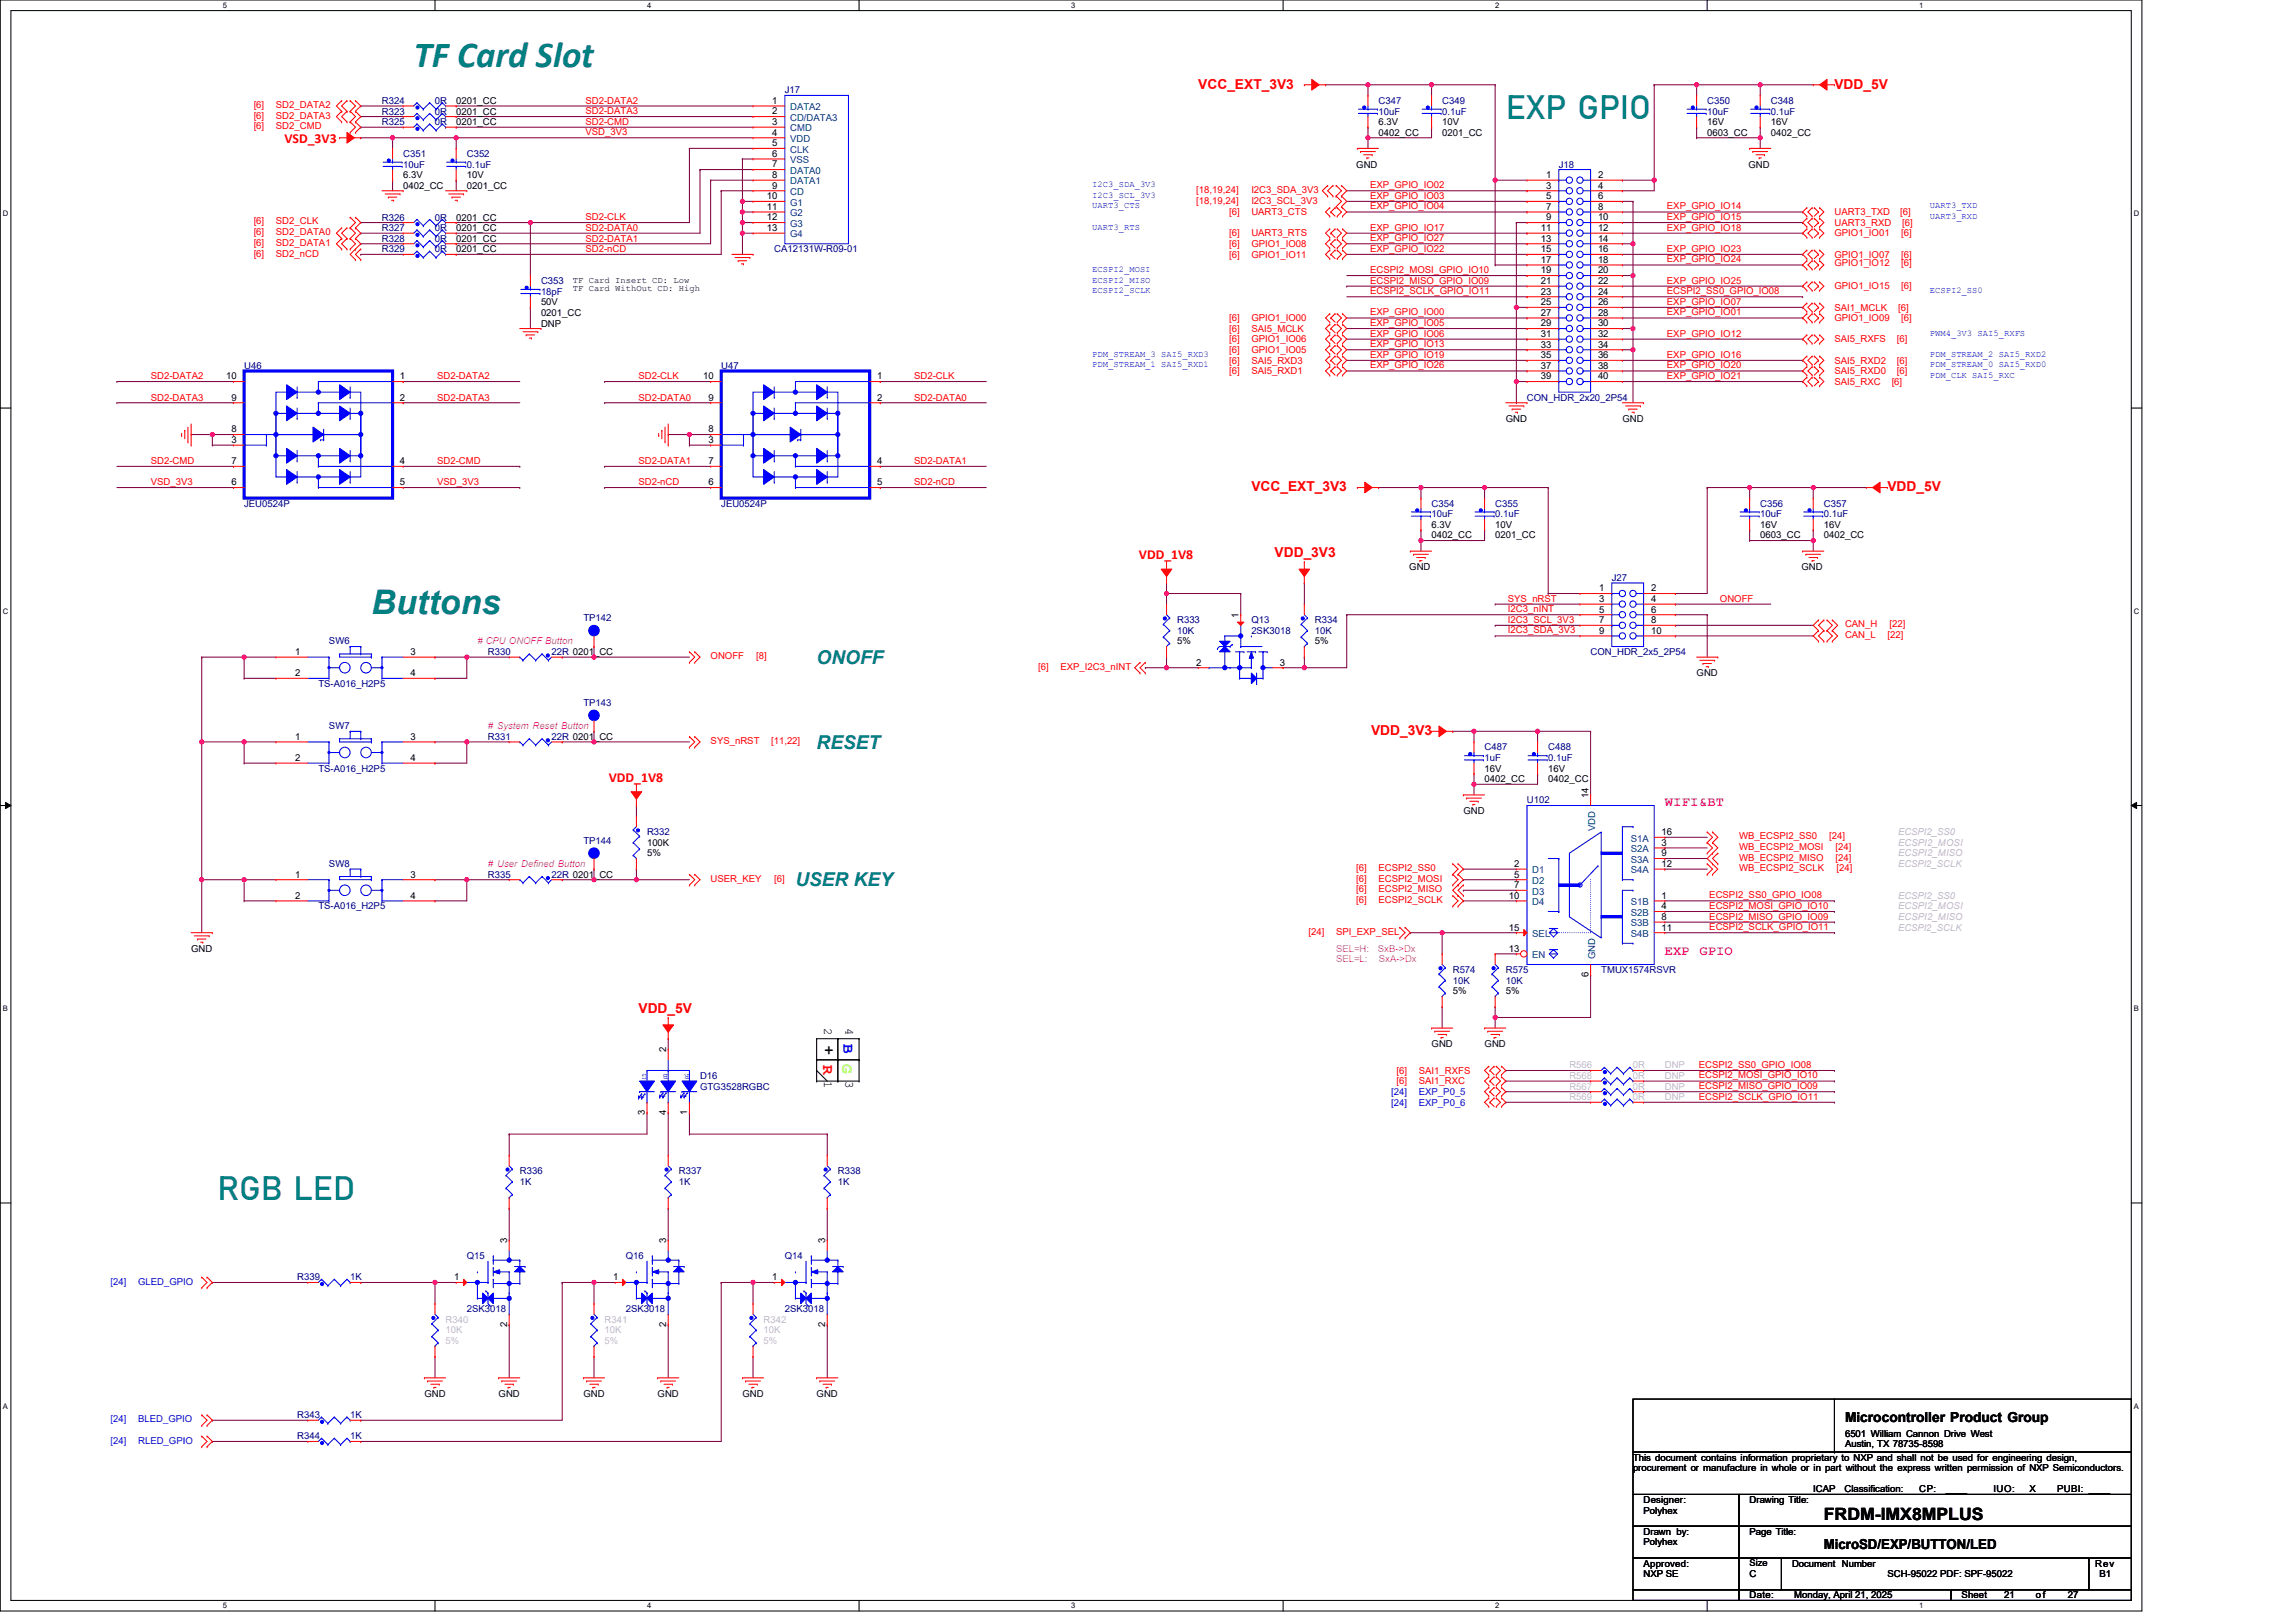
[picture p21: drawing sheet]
<svg xmlns="http://www.w3.org/2000/svg" width="297mm" height="210mm" viewBox="0 0 297 210" stroke-linecap="round" stroke-linejoin="round" font-family="sans-serif">
<defs><g id="words">
<text font-size="4.7" fill="#008080" x="53.5" y="8.6">TF Card Slot</text>
<g font-size="4.4" fill="#008080">
<text x="194.8" y="15.3">EXP GPIO</text>
<text x="48" y="79.4">Buttons</text>
<text x="28.2" y="155.2">RGB LED</text>
</g>
<g font-size="2.5" fill="#008080">
<text x="105.7" y="85.9">ONOFF</text>
<text x="105.7" y="96.9">RESET</text>
<text x="102.9" y="114.7">USER KEY</text>
</g>
<text font-size="2.2" x="236" y="196.7">FRDM-IMX8MPLUS</text>
<text font-size="2.1" fill="#f00" x="106.5" y="137.8" transform="rotate(90 106.5 137.8)">R</text>
<text font-size="2.1" x="107.8" y="136.5" transform="rotate(-90 107.8 136.5)">+</text>
<text font-size="2.1" fill="#80ff00" x="109" y="137.7" transform="rotate(90 109 137.7)">G</text>
<text font-size="2.1" fill="#00f" x="109.1" y="135.1" transform="rotate(90 109.1 135.1)">B</text>
<g font-size="1.8" fill="#f00">
<text x="155" y="11.5">VCC_EXT_3V3</text>
<text x="237.3" y="11.5">VDD_5V</text>
<text x="36.8" y="18.6">VSD_3V3</text>
<text x="161.9" y="63.6">VCC_EXT_3V3</text>
<text x="244.2" y="63.6">VDD_5V</text>
<text x="147.3" y="72.3">VDD_1V8</text>
<text x="164.9" y="72.1">VDD_3V3</text>
<text x="177.4" y="95.1">VDD_3V3</text>
<text x="78.8" y="101.1">VDD_1V8</text>
<text x="82.6" y="131.1">VDD_5V</text>
</g>
<g font-size="1.8" fill="#f0f">
<text x="215.4" y="104.3">WIFI&amp;BT</text>
<text x="215.4" y="123.6">EXP</text>
<text x="219.9" y="123.6">GPIO</text>
</g>
<g font-size="1.8">
<text x="238.7" y="184">Microcontroller Product Group</text>
<text x="236" y="200.5">MicroSD/EXP/BUTTON/LED</text>
</g>
<g font-size="1.6">
<text x="106.6" y="133" transform="rotate(90 106.6 133)">2</text>
<text x="109.4" y="133" transform="rotate(90 109.4 133)">4</text>
<text x="106.6" y="139.9" transform="rotate(90 106.6 139.9)">1</text>
<text x="109.4" y="139.9" transform="rotate(90 109.4 139.9)">3</text>
</g>
<g font-size="1.2" fill="#f00">
<text x="32.8" y="14">[6]</text>
<text x="32.8" y="16.7">[6]</text>
<text x="32.8" y="15.4">[6]</text>
<text x="35.7" y="14">SD2_DATA2</text>
<text x="35.7" y="16.7">SD2_CMD</text>
<text x="35.7" y="15.4">SD2_DATA3</text>
<text x="75.8" y="13.4">SD2-DATA2</text>
<text x="75.8" y="14.8">SD2-DATA3</text>
<text x="75.8" y="16.2">SD2-CMD</text>
<text x="75.8" y="17.5">VSD_3V3</text>
<text x="32.8" y="28.9">[6]</text>
<text x="35.7" y="28.9">SD2_CLK</text>
<text x="75.8" y="29.9">SD2-DATA0</text>
<text x="75.8" y="28.5">SD2-CLK</text>
<text x="154.8" y="25">[18,19,24]</text>
<text x="154.8" y="26.3">[18,19,24]</text>
<text x="159" y="27.9">[6]</text>
<text x="161.9" y="27.9">UART3_CTS</text>
<text x="161.9" y="25">I2C3_SDA_3V3</text>
<text x="161.9" y="26.3">I2C3_SCL_3V3</text>
<text x="177.2" y="24.4">EXP_GPIO_IO02</text>
<text x="177.2" y="25.7">EXP_GPIO_IO03</text>
<text x="177.2" y="27.1">EXP_GPIO_IO04</text>
<text x="177.2" y="29.8">EXP_GPIO_IO17</text>
<text x="215.7" y="27.1">EXP_GPIO_IO14</text>
<text x="215.7" y="28.5">EXP_GPIO_IO15</text>
<text x="215.7" y="29.8">EXP_GPIO_IO18</text>
<text x="237.3" y="27.9">UART3_TXD</text>
<text x="237.3" y="29.2">UART3_RXD</text>
<text x="245.8" y="27.9">[6]</text>
<text x="246.1" y="29.2">[6]</text>
<text x="32.8" y="31.8">[6]</text>
<text x="32.8" y="33.2">[6]</text>
<text x="32.8" y="30.5">[6]</text>
<text x="35.7" y="31.8">SD2_DATA1</text>
<text x="35.7" y="33.2">SD2_nCD</text>
<text x="35.7" y="30.5">SD2_DATA0</text>
<text x="75.8" y="31.3">SD2-DATA1</text>
<text x="75.8" y="32.6">SD2-nCD</text>
<text x="159" y="30.6">[6]</text>
<text x="159" y="32">[6]</text>
<text x="159" y="33.3">[6]</text>
<text x="161.9" y="30.6">UART3_RTS</text>
<text x="161.9" y="32">GPIO1_IO08</text>
<text x="161.9" y="33.3">GPIO1_IO11</text>
<text x="177.2" y="31.2">EXP_GPIO_IO27</text>
<text x="177.2" y="32.6">EXP_GPIO_IO22</text>
<text x="177.2" y="35.3">ECSPI2_MOSI_GPIO_IO10</text>
<text x="215.7" y="34">EXP_GPIO_IO24</text>
<text x="215.7" y="32.6">EXP_GPIO_IO23</text>
<text x="237.3" y="33.3">GPIO1_IO07</text>
<text x="237.3" y="34.4">GPIO1_IO12</text>
<text x="237.3" y="30.6">GPIO1_IO01</text>
<text x="246" y="33.3">[6]</text>
<text x="246" y="34.4">[6]</text>
<text x="246" y="30.6">[6]</text>
<text x="159" y="41.6">[6]</text>
<text x="161.9" y="41.6">GPIO1_IO00</text>
<text x="177.2" y="40.8">EXP_GPIO_IO00</text>
<text x="177.2" y="36.7">ECSPI2_MISO_GPIO_IO09</text>
<text x="177.2" y="38.1">ECSPI2_SCLK_GPIO_IO11</text>
<text x="215.7" y="36.7">EXP_GPIO_IO25</text>
<text x="215.7" y="39.4">EXP_GPIO_IO07</text>
<text x="215.7" y="40.8">EXP_GPIO_IO01</text>
<text x="215.7" y="38.1">ECSPI2_SS0_GPIO_IO08</text>
<text x="237.3" y="41.6">GPIO1_IO09</text>
<text x="237.3" y="40.2">SAI1_MCLK</text>
<text x="237.3" y="37.5">GPIO1_IO15</text>
<text x="245.6" y="40.2">[6]</text>
<text x="246" y="41.6">[6]</text>
<text x="246" y="37.5">[6]</text>
<text x="159" y="42.9">[6]</text>
<text x="159" y="44.3">[6]</text>
<text x="159" y="45.7">[6]</text>
<text x="159" y="47.1">[6]</text>
<text x="161.9" y="42.9">SAI5_MCLK</text>
<text x="161.9" y="44.3">GPIO1_IO06</text>
<text x="161.9" y="45.7">GPIO1_IO05</text>
<text x="161.9" y="47.1">SAI5_RXD3</text>
<text x="177.2" y="42.2">EXP_GPIO_IO05</text>
<text x="177.2" y="43.6">EXP_GPIO_IO06</text>
<text x="177.2" y="44.9">EXP_GPIO_IO13</text>
<text x="177.2" y="46.3">EXP_GPIO_IO19</text>
<text x="177.2" y="47.7">EXP_GPIO_IO26</text>
<text x="215.7" y="46.3">EXP_GPIO_IO16</text>
<text x="215.7" y="47.7">EXP_GPIO_IO20</text>
<text x="215.7" y="43.6">EXP_GPIO_IO12</text>
<text x="237.3" y="47.1">SAI5_RXD2</text>
<text x="237.3" y="44.3">SAI5_RXFS</text>
<text x="245.4" y="47.1">[6]</text>
<text x="245.4" y="44.3">[6]</text>
<text x="19.5" y="49.1">SD2-DATA2</text>
<text x="19.5" y="51.8">SD2-DATA3</text>
<text x="56.5" y="49.1">SD2-DATA2</text>
<text x="56.5" y="51.8">SD2-DATA3</text>
<text x="82.6" y="49.1">SD2-CLK</text>
<text x="82.6" y="51.8">SD2-DATA0</text>
<text x="118.3" y="49.1">SD2-CLK</text>
<text x="118.3" y="51.8">SD2-DATA0</text>
<text x="159" y="48.4">[6]</text>
<text x="161.9" y="48.4">SAI5_RXD1</text>
<text x="215.7" y="49">EXP_GPIO_IO21</text>
<text x="237.3" y="48.4">SAI5_RXD0</text>
<text x="237.3" y="49.8">SAI5_RXC</text>
<text x="244.7" y="49.8">[6]</text>
<text x="245.4" y="48.4">[6]</text>
<text x="19.5" y="60.1">SD2-CMD</text>
<text x="19.5" y="62.8">VSD_3V3</text>
<text x="56.5" y="60.1">SD2-CMD</text>
<text x="56.5" y="62.8">VSD_3V3</text>
<text x="82.6" y="60.1">SD2-DATA1</text>
<text x="82.6" y="62.8">SD2-nCD</text>
<text x="118.3" y="60.1">SD2-DATA1</text>
<text x="118.3" y="62.8">SD2-nCD</text>
<text x="195.1" y="77.8">SYS_nRST</text>
<text x="222.5" y="77.9">ONOFF</text>
<text x="195.1" y="82">I2C3_SDA_3V3</text>
<text x="195.1" y="80.6">I2C3_SCL_3V3</text>
<text x="195.1" y="79.2">I2C3_nINT</text>
<text x="238.7" y="82.6">CAN_L</text>
<text x="238.7" y="81.2">CAN_H</text>
<text x="244.2" y="82.6">[22]</text>
<text x="244.5" y="81.2">[22]</text>
<text x="91.9" y="85.3">ONOFF</text>
<text x="97.8" y="85.3">[8]</text>
<text x="134.3" y="86.7">[6]</text>
<text x="137.2" y="86.7">EXP_I2C3_nINT</text>
<text x="91.9" y="96.3">SYS_nRST</text>
<text x="99.8" y="96.3">[11,22]</text>
<text x="175.5" y="112.8">[6]</text>
<text x="178.3" y="112.8">ECSPI2_SS0</text>
<text x="225" y="112.8">WB_ECSPI2_SCLK</text>
<text x="225" y="111.4">WB_ECSPI2_MISO</text>
<text x="225" y="110">WB_ECSPI2_MOSI</text>
<text x="225" y="108.6">WB_ECSPI2_SS0</text>
<text x="236.6" y="108.6">[24]</text>
<text x="237.5" y="111.4">[24]</text>
<text x="237.5" y="110">[24]</text>
<text x="237.6" y="112.8">[24]</text>
<text x="91.9" y="114.1">USER_KEY</text>
<text x="100.2" y="114.1">[6]</text>
<text x="175.5" y="114.1">[6]</text>
<text x="175.5" y="115.5">[6]</text>
<text x="175.5" y="116.9">[6]</text>
<text x="178.3" y="114.1">ECSPI2_MOSI</text>
<text x="178.3" y="115.5">ECSPI2_MISO</text>
<text x="178.3" y="116.9">ECSPI2_SCLK</text>
<text x="221.1" y="116.2">ECSPI2_SS0_GPIO_IO08</text>
<text x="221.1" y="117.6">ECSPI2_MOSI_GPIO_IO10</text>
<text x="221.1" y="119">ECSPI2_MISO_GPIO_IO09</text>
<text x="169.3" y="121">[24]</text>
<text x="172.9" y="121">SPI_EXP_SEL</text>
<text x="221.1" y="120.4">ECSPI2_SCLK_GPIO_IO11</text>
<text x="180.7" y="139">[6]</text>
<text x="180.7" y="140.3">[6]</text>
<text x="183.6" y="139">SAI1_RXFS</text>
<text x="183.6" y="140.3">SAI1_RXC</text>
<text x="219.8" y="138.2">ECSPI2_SS0_GPIO_IO08</text>
<text x="219.8" y="139.6">ECSPI2_MOSI_GPIO_IO10</text>
<text x="219.8" y="140.9">ECSPI2_MISO_GPIO_IO09</text>
<text x="219.8" y="142.3">ECSPI2_SCLK_GPIO_IO11</text>
</g>
<g font-size="1.2" fill="#000080">
<text x="49.4" y="14.8">R323</text>
<text x="49.4" y="16.2">R325</text>
<text x="49.4" y="13.4">R324</text>
<text x="56.3" y="14.8">0R</text>
<text x="56.3" y="16.2">0R</text>
<text x="56.3" y="13.4">0R</text>
<text x="101.5" y="12.1">J17</text>
<text x="178.3" y="13.4">C347</text>
<text x="178.3" y="14.8">10uF</text>
<text x="186.6" y="13.4">C349</text>
<text x="186.6" y="14.8">0.1uF</text>
<text x="220.9" y="13.4">C350</text>
<text x="220.9" y="14.8">10uF</text>
<text x="229.1" y="13.4">C348</text>
<text x="229.1" y="14.8">0.1uF</text>
<text x="52.2" y="20.3">C351</text>
<text x="52.2" y="21.7">10uF</text>
<text x="60.4" y="20.3">C352</text>
<text x="60.4" y="21.7">0.1uF</text>
<text x="201.7" y="21.7">J18</text>
<text x="49.4" y="28.5">R326</text>
<text x="49.4" y="29.9">R327</text>
<text x="56.3" y="28.5">0R</text>
<text x="56.3" y="29.9">0R</text>
<text x="49.4" y="31.3">R328</text>
<text x="49.4" y="32.7">R329</text>
<text x="56.3" y="31.3">0R</text>
<text x="56.3" y="32.7">0R</text>
<text x="100.2" y="32.7">CA12131W-R09-01</text>
<text x="70" y="36.8">C353</text>
<text x="70" y="38.1">18pF</text>
<text x="31.6" y="47.7">U46</text>
<text x="93.3" y="47.7">U47</text>
<text x="197.5" y="51.9">CON_HDR_2x20_2P54</text>
<text x="31.6" y="65.6">JEU0524P</text>
<text x="93.3" y="65.6">JEU0524P</text>
<text x="185.2" y="65.6">C354</text>
<text x="193.4" y="65.6">C355</text>
<text x="227.7" y="65.6">C356</text>
<text x="236" y="65.6">C357</text>
<text x="185.2" y="66.9">10uF</text>
<text x="193.4" y="66.9">0.1uF</text>
<text x="227.7" y="66.9">10uF</text>
<text x="236" y="66.9">0.1uF</text>
<text x="208.5" y="75.2">J27</text>
<text x="42.6" y="83.4">SW6</text>
<text x="75.5" y="80.4">TP142</text>
<text x="152.3" y="80.7">R333</text>
<text x="152.3" y="82">10K</text>
<text x="161.9" y="80.7">Q13</text>
<text x="161.9" y="82">2SK3018</text>
<text x="170.1" y="80.7">R334</text>
<text x="170.1" y="82">10K</text>
<text x="41.2" y="88.9">TS-A016_H2P5</text>
<text x="63.1" y="84.8">R330</text>
<text x="71.4" y="84.8">22R 0201_CC</text>
<text x="205.8" y="84.8">CON_HDR_2x5_2P54</text>
<text x="42.6" y="94.4">SW7</text>
<text x="63.1" y="95.7">R331</text>
<text x="71.4" y="95.7">22R 0201_CC</text>
<text x="75.5" y="91.4">TP143</text>
<text x="41.2" y="99.9">TS-A016_H2P5</text>
<text x="192.1" y="97.1">C487</text>
<text x="192.1" y="98.5">1uF</text>
<text x="200.3" y="97.1">C488</text>
<text x="200.3" y="98.5">0.1uF</text>
<text x="197.5" y="104">U102</text>
<text x="42.6" y="112.2">SW8</text>
<text x="63.1" y="113.6">R335</text>
<text x="71.4" y="113.6">22R 0201_CC</text>
<text x="75.5" y="109.2">TP144</text>
<text x="83.7" y="108.1">R332</text>
<text x="41.2" y="117.7">TS-A016_H2P5</text>
<text x="187.9" y="125.9">R574</text>
<text x="194.8" y="125.9">R575</text>
<text x="207.2" y="125.9">TMUX1574RSVR</text>
<text x="187.9" y="127.3">10K</text>
<text x="194.8" y="127.3">10K</text>
<text x="90.6" y="139.6">D16</text>
<text x="90.6" y="141">GTG3528RGBC</text>
<text x="67.2" y="152">R336</text>
<text x="67.2" y="153.4">1K</text>
<text x="87.8" y="152">R337</text>
<text x="87.8" y="153.4">1K</text>
<text x="108.4" y="152">R338</text>
<text x="108.4" y="153.4">1K</text>
<text x="38.4" y="165.7">R339</text>
<text x="45.3" y="165.7">1K</text>
<text x="60.4" y="163">Q15</text>
<text x="81" y="163">Q16</text>
<text x="101.5" y="163">Q14</text>
<text x="60.4" y="169.8">2SK3018</text>
<text x="81" y="169.8">2SK3018</text>
<text x="101.5" y="169.8">2SK3018</text>
<text x="38.4" y="183.5">R343</text>
<text x="45.3" y="183.5">1K</text>
<text x="38.4" y="186.3">R344</text>
<text x="45.3" y="186.3">1K</text>
</g>
<g font-size="1.2">
<text x="59" y="14.8">0201_CC</text>
<text x="59" y="16.2">0201_CC</text>
<text x="59" y="13.4">0201_CC</text>
<text x="99.9" y="14.8">2</text>
<text x="99.9" y="16.2">3</text>
<text x="99.9" y="17.6">4</text>
<text x="99.9" y="13.4">1</text>
<text x="178.3" y="16.2">6.3V</text>
<text x="178.3" y="17.6">0402_CC</text>
<text x="186.6" y="16.2">10V</text>
<text x="186.6" y="17.6">0201_CC</text>
<text x="220.9" y="16.2">16V</text>
<text x="220.9" y="17.6">0603_CC</text>
<text x="229.1" y="16.2">16V</text>
<text x="229.1" y="17.6">0402_CC</text>
<text x="52.2" y="23.1">6.3V</text>
<text x="60.4" y="23.1">10V</text>
<text x="99.9" y="18.9">5</text>
<text x="99.9" y="20.3">6</text>
<text x="99.9" y="21.7">7</text>
<text x="99.9" y="23">8</text>
<text x="175.5" y="21.7">GND</text>
<text x="200" y="23">1</text>
<text x="206.7" y="23">2</text>
<text x="226.2" y="21.7">GND</text>
<text x="52.2" y="24.4">0402_CC</text>
<text x="59" y="28.5">0201_CC</text>
<text x="59" y="29.9">0201_CC</text>
<text x="60.4" y="24.4">0201_CC</text>
<text x="99.2" y="25.8">10</text>
<text x="99.2" y="27.2">11</text>
<text x="99.2" y="28.5">12</text>
<text x="99.2" y="29.9">13</text>
<text x="99.9" y="24.4">9</text>
<text x="199.3" y="29.9">11</text>
<text x="200" y="24.4">3</text>
<text x="200" y="25.8">5</text>
<text x="200" y="27.2">7</text>
<text x="200" y="28.5">9</text>
<text x="206.7" y="24.4">4</text>
<text x="206.7" y="25.8">6</text>
<text x="206.7" y="27.2">8</text>
<text x="206.7" y="28.5">10</text>
<text x="206.7" y="29.9">12</text>
<text x="59" y="31.3">0201_CC</text>
<text x="59" y="32.7">0201_CC</text>
<text x="199.3" y="31.3">13</text>
<text x="199.3" y="32.6">15</text>
<text x="199.3" y="34">17</text>
<text x="199.3" y="35.4">19</text>
<text x="206.7" y="31.3">14</text>
<text x="206.7" y="32.6">16</text>
<text x="206.7" y="34">18</text>
<text x="206.7" y="35.4">20</text>
<text x="70" y="39.5">50V</text>
<text x="70" y="40.9">0201_CC</text>
<text x="199.3" y="36.8">21</text>
<text x="199.3" y="38.1">23</text>
<text x="199.3" y="39.5">25</text>
<text x="199.3" y="40.9">27</text>
<text x="206.7" y="36.8">22</text>
<text x="206.7" y="38.1">24</text>
<text x="206.7" y="39.5">26</text>
<text x="206.7" y="40.9">28</text>
<text x="70" y="42.3">DNP</text>
<text x="199.3" y="42.2">29</text>
<text x="199.3" y="43.6">31</text>
<text x="199.3" y="45">33</text>
<text x="199.3" y="46.4">35</text>
<text x="199.3" y="47.7">37</text>
<text x="206.7" y="42.2">30</text>
<text x="206.7" y="43.6">32</text>
<text x="206.7" y="45">34</text>
<text x="206.7" y="46.4">36</text>
<text x="206.7" y="47.7">38</text>
<text x="29.3" y="49.1">10</text>
<text x="29.9" y="51.8">9</text>
<text x="51.7" y="51.8">2</text>
<text x="51.7" y="49.1">1</text>
<text x="91" y="49.1">10</text>
<text x="91.7" y="51.8">9</text>
<text x="113.5" y="51.8">2</text>
<text x="113.5" y="49.1">1</text>
<text x="199.3" y="49.1">39</text>
<text x="206.7" y="49.1">40</text>
<text x="29.9" y="57.3">3</text>
<text x="29.9" y="56">8</text>
<text x="91.7" y="57.3">3</text>
<text x="91.7" y="56">8</text>
<text x="194.8" y="54.6">GND</text>
<text x="209.9" y="54.6">GND</text>
<text x="29.9" y="62.8">6</text>
<text x="29.9" y="60.1">7</text>
<text x="51.7" y="60.1">4</text>
<text x="51.7" y="62.8">5</text>
<text x="91.7" y="62.8">6</text>
<text x="91.7" y="60.1">7</text>
<text x="113.5" y="60.1">4</text>
<text x="113.5" y="62.8">5</text>
<text x="185.2" y="68.3">6.3V</text>
<text x="185.2" y="69.7">0402_CC</text>
<text x="193.4" y="68.3">10V</text>
<text x="193.4" y="69.7">0201_CC</text>
<text x="227.7" y="68.3">16V</text>
<text x="227.7" y="69.7">0603_CC</text>
<text x="236" y="68.3">16V</text>
<text x="236" y="69.7">0402_CC</text>
<text x="182.3" y="73.8">GND</text>
<text x="206.9" y="76.5">1</text>
<text x="206.9" y="77.9">3</text>
<text x="213.6" y="76.5">2</text>
<text x="213.6" y="77.9">4</text>
<text x="233.1" y="73.8">GND</text>
<text x="152.3" y="83.4">5%</text>
<text x="160.2" y="80" transform="rotate(-90 160.2 80)">1</text>
<text x="170.1" y="83.4">5%</text>
<text x="206.9" y="79.3">5</text>
<text x="206.9" y="80.6">7</text>
<text x="206.9" y="82">9</text>
<text x="213.6" y="79.3">6</text>
<text x="213.6" y="80.6">8</text>
<text x="213.6" y="82">10</text>
<text x="38.2" y="84.8">1</text>
<text x="38.2" y="87.5">2</text>
<text x="53.1" y="84.8">3</text>
<text x="53.1" y="87.5">4</text>
<text x="154.8" y="86.1">2</text>
<text x="165.6" y="86.1">3</text>
<text x="219.5" y="87.5">GND</text>
<text x="38.2" y="95.7">1</text>
<text x="53.1" y="95.7">3</text>
<text x="38.2" y="98.5">2</text>
<text x="53.1" y="98.5">4</text>
<text x="192.1" y="99.9">16V</text>
<text x="192.1" y="101.2">0402_CC</text>
<text x="200.3" y="99.9">16V</text>
<text x="200.3" y="101.2">0402_CC</text>
<text x="189.3" y="105.3">GND</text>
<text x="205.5" y="103.3" transform="rotate(-90 205.5 103.3)">14</text>
<text x="38.2" y="113.6">1</text>
<text x="53.1" y="113.6">3</text>
<text x="83.7" y="109.5">100K</text>
<text x="83.7" y="110.8">5%</text>
<text x="195.9" y="112.2">2</text>
<text x="195.9" y="113.6">5</text>
<text x="215" y="108.1">16</text>
<text x="215" y="109.4">3</text>
<text x="215" y="110.8">9</text>
<text x="215" y="112.2">12</text>
<text x="38.2" y="116.3">2</text>
<text x="53.1" y="116.3">4</text>
<text x="195.2" y="116.3">10</text>
<text x="195.9" y="114.9">7</text>
<text x="215" y="116.3">1</text>
<text x="215" y="117.7">4</text>
<text x="215" y="119">8</text>
<text x="24.7" y="123.2">GND</text>
<text x="195.2" y="120.4">15</text>
<text x="195.2" y="123.2">13</text>
<text x="215" y="120.4">11</text>
<text x="187.9" y="128.7">5%</text>
<text x="194.8" y="128.7">5%</text>
<text x="205.5" y="126.5" transform="rotate(-90 205.5 126.5)">6</text>
<text x="86.2" y="136.2" transform="rotate(-90 86.2 136.2)">2</text>
<text x="185.2" y="135.5">GND</text>
<text x="192.1" y="135.5">GND</text>
<text x="83.4" y="144.3" transform="rotate(-90 83.4 144.3)">3</text>
<text x="86.2" y="144.3" transform="rotate(-90 86.2 144.3)">4</text>
<text x="88.9" y="144.3" transform="rotate(-90 88.9 144.3)">1</text>
<text x="65.6" y="160.9" transform="rotate(-90 65.6 160.9)">3</text>
<text x="86.2" y="160.9" transform="rotate(-90 86.2 160.9)">3</text>
<text x="106.7" y="160.9" transform="rotate(-90 106.7 160.9)">3</text>
<text x="58.7" y="165.7">1</text>
<text x="79.3" y="165.7">1</text>
<text x="99.9" y="165.7">1</text>
<text x="65.6" y="171.7" transform="rotate(-90 65.6 171.7)">2</text>
<text x="86.2" y="171.7" transform="rotate(-90 86.2 171.7)">2</text>
<text x="106.7" y="171.7" transform="rotate(-90 106.7 171.7)">2</text>
<text x="54.9" y="180.8">GND</text>
<text x="64.5" y="180.8">GND</text>
<text x="75.5" y="180.8">GND</text>
<text x="85.1" y="180.8">GND</text>
<text x="96.1" y="180.8">GND</text>
<text x="105.7" y="180.8">GND</text>
<text x="238.7" y="186">6501 William Cannon Drive West</text>
<text x="211.3" y="189">This document contains information proprietary to NXP and shall not be used for engineering design,</text>
<text x="211.3" y="190.4">procurement or manufacture in whole or in part without the express written permission of NXP Semiconductors.</text>
<text x="238.7" y="187.3">Austin, TX 78735-8598</text>
<text x="212.6" y="194.5">Designer:</text>
<text x="212.6" y="195.9">Polyhex</text>
<text x="226.4" y="194.5">Drawing Title:</text>
<text x="234.6" y="193.1">ICAP</text>
<text x="238.6" y="193.1">Classification:</text>
<text x="248.3" y="193.1">CP:</text>
<text x="251.7" y="193.1">____</text>
<text x="257.9" y="193.1">IUO:</text>
<text x="262.6" y="193.1">X</text>
<text x="266.1" y="193.1">PUBI: ____</text>
<text x="212.6" y="202.7">Approved:</text>
<text x="212.6" y="198.6">Drawn by:</text>
<text x="212.6" y="200">Polyhex</text>
<text x="226.4" y="198.6">Page Title:</text>
<text x="226.4" y="202.7">Size</text>
<text x="231.8" y="202.7">Document Number</text>
<text x="271.1" y="202.7">Rev</text>
<text x="212.6" y="204.1">NXP SE</text>
<text x="226.4" y="206.8">Date:</text>
<text x="226.4" y="204.1">C</text>
<text x="232.1" y="206.8">Monday, April 21, 2025</text>
<text x="244.2" y="204.1">SCH-95022 PDF: SPF-95022</text>
<text x="253.8" y="206.8">Sheet</text>
<text x="259.3" y="206.8">21</text>
<text x="263.4" y="206.8">of</text>
<text x="267.5" y="206.8">27</text>
<text x="271.6" y="204.1">B1</text>
</g>
<g font-size="1.2" fill="#004080">
<text x="102.2" y="15.6">CD/DATA3</text>
<text x="102.2" y="17">CMD</text>
<text x="102.2" y="14.3">DATA2</text>
<text x="102.2" y="18.4">VDD</text>
<text x="102.2" y="19.8">CLK</text>
<text x="102.2" y="21.1">VSS</text>
<text x="102.2" y="22.5">DATA0</text>
<text x="102.2" y="23.9">DATA1</text>
<text x="102.2" y="25.2">CD</text>
<text x="102.2" y="26.6">G1</text>
<text x="102.2" y="28">G2</text>
<text x="102.2" y="29.4">G3</text>
<text x="102.2" y="30.7">G4</text>
<text x="206.4" y="107.5" transform="rotate(-90 206.4 107.5)">VDD</text>
<text x="198.2" y="113">D1</text>
<text x="211" y="108.9">S1A</text>
<text x="211" y="110.3">S2A</text>
<text x="211" y="111.7">S3A</text>
<text x="211" y="113">S4A</text>
<text x="198.2" y="114.4">D2</text>
<text x="198.2" y="115.8">D3</text>
<text x="198.2" y="117.1">D4</text>
<text x="211" y="117.1">S1B</text>
<text x="211" y="118.5">S2B</text>
<text x="211" y="119.9">S3B</text>
<text x="198.2" y="121.3">SEL</text>
<text x="198.2" y="124">EN</text>
<text x="206.4" y="124.1" transform="rotate(-90 206.4 124.1)">GND</text>
<text x="211" y="121.3">S4B</text>
</g>
<g font-size="1.2" fill="#f0f">
<text x="61.8" y="83.4"># CPU ONOFF Button</text>
<text x="63.1" y="94.4"># System Reset Button</text>
<text x="63.1" y="112.2"># User Defined Button</text>
<text x="172.9" y="123.2">SEL=H:</text>
<text x="172.9" y="124.4">SEL=L:</text>
<text x="178.3" y="123.2">SxB-&gt;Dx</text>
<text x="178.4" y="124.4">SxA-&gt;Dx</text>
</g>
<g font-size="1.2" fill="#c0c0c0">
<text x="245.6" y="108.1">ECSPI2_SS0</text>
<text x="245.6" y="112.2">ECSPI2_SCLK</text>
<text x="245.6" y="110.8">ECSPI2_MISO</text>
<text x="245.6" y="109.5">ECSPI2_MOSI</text>
<text x="245.6" y="116.3">ECSPI2_SS0</text>
<text x="245.6" y="119.1">ECSPI2_MISO</text>
<text x="245.6" y="117.7">ECSPI2_MOSI</text>
<text x="245.6" y="120.4">ECSPI2_SCLK</text>
<text x="203" y="138.3">R566</text>
<text x="203" y="141">R567</text>
<text x="203" y="139.6">R568</text>
<text x="203" y="142.4">R569</text>
<text x="211.3" y="138.3">0R</text>
<text x="211.3" y="141">0R</text>
<text x="211.3" y="139.6">0R</text>
<text x="211.3" y="142.4">0R</text>
<text x="215.4" y="138.3">DNP</text>
<text x="215.4" y="141">DNP</text>
<text x="215.4" y="139.6">DNP</text>
<text x="215.4" y="142.4">DNP</text>
<text x="57.6" y="171.2">R340</text>
<text x="57.6" y="172.6">10K</text>
<text x="57.6" y="173.9">5%</text>
<text x="78.2" y="171.2">R341</text>
<text x="78.2" y="172.6">10K</text>
<text x="78.2" y="173.9">5%</text>
<text x="98.8" y="171.2">R342</text>
<text x="98.8" y="172.6">10K</text>
<text x="98.8" y="173.9">5%</text>
</g>
<g font-size="1.2" fill="#00f">
<text x="180" y="141.7">[24]</text>
<text x="180" y="143.1">[24]</text>
<text x="183.6" y="141.7">EXP_P0_5</text>
<text x="183.6" y="143.1">EXP_P0_6</text>
<text x="14.3" y="166.2">[24]</text>
<text x="17.9" y="166.2">GLED_GPIO</text>
<text x="14.3" y="184.1">[24]</text>
<text x="17.9" y="184.1">BLED_GPIO</text>
<text x="14.3" y="186.8">[24]</text>
<text x="17.9" y="186.8">RLED_GPIO</text>
</g>
<g font-size="1.1" fill="#00f">
<text x="141.3" y="24.2">I2C3_SDA_3V3</text>
<text x="141.3" y="25.6">I2C3_SCL_3V3</text>
<text x="141.3" y="27">UART3_CTS</text>
<text x="141.3" y="29.7">UART3_RTS</text>
<text x="249.7" y="27">UART3_TXD</text>
<text x="249.7" y="28.3">UART3_RXD</text>
<text x="141.3" y="35.2">ECSPI2_MOSI</text>
<text x="141.3" y="36.6">ECSPI2_MISO</text>
<text x="141.3" y="37.9">ECSPI2_SCLK</text>
<text x="249.7" y="37.9">ECSPI2_SS0</text>
<text x="141.3" y="47.5">PDM_STREAM_1 SAI5_RXD1</text>
<text x="141.3" y="46.2">PDM_STREAM_3 SAI5_RXD3</text>
<text x="249.7" y="47.5">PDM_STREAM_0 SAI5_RXD0</text>
<text x="249.7" y="46.2">PDM_STREAM_2 SAI5_RXD2</text>
<text x="249.7" y="43.4">PWM4_3V3 SAI5_RXFS</text>
<text x="249.7" y="48.9">PDM_CLK SAI5_RXC</text>
<text x="83.7" y="139" transform="rotate(180 83.7 139)">G</text>
<text x="86.5" y="139" transform="rotate(180 86.5 139)">B</text>
<text x="89.2" y="139" transform="rotate(180 89.2 139)">R</text>
</g>
<g font-size="1.1">
<text x="74.1" y="36.6">TF Card Insert CD: Low</text>
<text x="74.1" y="37.7">TF Card WithOut CD: High</text>
</g>
<g font-size="1">
<text x="28.8" y="1">5</text>
<text x="83.7" y="1">4</text>
<text x="138.6" y="1">3</text>
<text x="193.4" y="1">2</text>
<text x="248.3" y="1">1</text>
<text x=".4" y="28">D</text>
<text x="276.1" y="28">D</text>
<text x=".4" y="79.4">C</text>
<text x="276.1" y="79.4">C</text>
<text x=".4" y="130.8">B</text>
<text x="276.1" y="130.8">B</text>
<text x=".4" y="182.3">A</text>
<text x="276.1" y="182.3">A</text>
<text x="28.8" y="208.1">5</text>
<text x="83.7" y="208.1">4</text>
<text x="138.6" y="208.1">3</text>
<text x="193.4" y="208.1">2</text>
<text x="248.3" y="208.1">1</text>
</g>
</g></defs>
<path d="M0 0h277.1v208.5h-277.1zM1.4 1.4h274.3v205.7h-274.3z" fill="none" stroke="#000" stroke-width=".13"/>
<g fill="#fff">
<path d="M28.8 .1h.6v1.1h-.6z"/>
<path d="M28.8 207.3h.6v1h-.6z"/>
</g>
<path d="M56.3 0v1.4M56.3 207.1v1.4" fill="none" stroke="#000" stroke-width=".13"/>
<g fill="#fff">
<path d="M83.7 .1h.6v1.1h-.6z"/>
<path d="M83.7 207.3h.6v1h-.6z"/>
</g>
<path d="M111.1 0v1.4M111.1 207.1v1.4" fill="none" stroke="#000" stroke-width=".13"/>
<g fill="#fff">
<path d="M138.6 .1h.5v1.1h-.5z"/>
<path d="M138.6 207.3h.5v1h-.5z"/>
</g>
<path d="M166 0v1.4M166 207.1v1.4" fill="none" stroke="#000" stroke-width=".13"/>
<g fill="#fff">
<path d="M193.4 .1h.6v1.1h-.6z"/>
<path d="M193.4 207.3h.6v1h-.6z"/>
</g>
<path d="M220.9 0v1.4M220.9 207.1v1.4" fill="none" stroke="#000" stroke-width=".13"/>
<g fill="#fff">
<path d="M248.3 .1h.5v1.1h-.5z"/>
<path d="M248.3 207.3h.5v1.1h-.5z"/>
<path d="M.4 27.1h.7v1.1h-.7z"/>
<path d="M276.1 27.1h.7v1.1h-.7z"/>
<path d="M.4 78.5h.7v1.1h-.7z"/>
<path d="M276.1 78.5h.7v1.1h-.7z"/>
</g>
<path d="M0 52.8h1.4M275.7 52.8h1.4" fill="none" stroke="#000" stroke-width=".13"/>
<g fill="#fff">
<path d="M.4 130h.6v1.1h-.6z"/>
<path d="M276.1 130h.6v1.1h-.6z"/>
</g>
<path d="M0 104.2h1.4M.7 103.8l.7 .4-.7 .4zM275.7 104.2h1.4M275.7 104.2l.7-.4v.8z" fill="none" stroke="#000" stroke-width=".13"/>
<path d="M.7 103.8l.7 .4-.7 .4zM275.7 104.2l.7-.4v.8z" fill="#000"/>
<g fill="#fff">
<path d="M.4 181.4h.6v1.1h-.6z"/>
<path d="M276.1 181.4h.6v1.1h-.6z"/>
</g>
<g fill="none" stroke="#000" stroke-width=".13">
<path d="M105.7 138.5h.1M105.7 137.2h.1M105.7 134.4v5.5M105.7 137.2h5.4M105.7 139.9h.1M105.7 139.9h5.4M105.7 138.5l1.3 1.4M105.7 134.4h.1M105.7 134.4h5.4M108.4 137.2h.1M108.4 134.4v5.5M108.4 134.4h.1"/>
<path d="M108.4 139.9h.1M111.1 137.2h.1M111.1 134.4v5.5M111.1 134.4h.1M111.1 139.9h.1M0 155.7h1.4M275.7 155.7h1.4"/>
</g>
<path d="M96.1 28.8h.1M96.1 28.8h1.3M96.1 28.8v1.4" fill="none" stroke="#800040" stroke-width=".13"/>
<circle cx="96" cy="30.2" r=".27" fill="#f0f"/>
<circle cx="96" cy="30.2" r=".27" fill="none" stroke="#f0f" stroke-width=".13"/>
<circle cx="96" cy="28.8" r=".27" fill="#f0f"/>
<circle cx="96" cy="28.8" r=".27" fill="none" stroke="#f0f" stroke-width=".13"/>
<path d="M96.1 27.4h.1M96.1 26.1h.1M96.1 26.1v2.7M96.1 27.4h1.3M96.1 26.1h1.3" fill="none" stroke="#800040" stroke-width=".13"/>
<circle cx="96" cy="27.4" r=".27" fill="#f0f"/>
<circle cx="96" cy="27.4" r=".27" fill="none" stroke="#f0f" stroke-width=".13"/>
<circle cx="96" cy="26.1" r=".27" fill="#f0f"/>
<circle cx="96" cy="26.1" r=".27" fill="none" stroke="#f0f" stroke-width=".13"/>
<g fill="none" stroke="#800040" stroke-width=".13">
<path d="M59 13.7h.1M59 15.1h.1M59 16.5h.1M59 17.8h.1M59 13.7h38.4M59 15.1h38.4M59 16.5h38.4M59 17.8h38.4M96.1 20.6h.1M96.1 30.2h.1M96.1 20.6v5.5M96.1 30.2v2.7"/>
<path d="M96.1 30.2h1.3"/>
</g>
<circle cx="59" cy="17.8" r=".27" fill="#f0f"/>
<circle cx="59" cy="17.8" r=".27" fill="none" stroke="#f0f" stroke-width=".13"/>
<g fill="none" stroke="#800040" stroke-width=".13">
<path d="M46.7 15.1h.1M46.7 16.5h.1M46.7 15.1h5.5M46.7 16.5h5.5M89.2 19.2h.1M89.2 19.2h8.2M89.2 19.2v9.6h-20.6M59 30.2h.1M59 31.5h.1M59 32.9h.1M68.6 28.8h.1M90.6 21.9h.1"/>
<path d="M90.6 21.9v8.3h-31.6M91.9 23.3h.1M91.9 23.3h5.5M91.9 23.3v8.2h-32.9M93.3 24.7h.1M93.3 24.7v8.2h-34.3"/>
</g>
<circle cx="68.6" cy="28.8" r=".27" fill="#f0f"/>
<circle cx="68.6" cy="28.8" r=".27" fill="none" stroke="#f0f" stroke-width=".13"/>
<path d="M46.7 13.7h.1M46.7 13.7h5.5M50.8 17.8h.1M50.8 17.8v1.4M50.8 17.8h8.2M50.8 23.3h.1M50.8 23.3v1.4M59 28.8h.1M59 28.8h9.6M90.6 21.9h.1M90.6 21.9h6.8" fill="none" stroke="#800040" stroke-width=".13"/>
<circle cx="50.8" cy="17.8" r=".27" fill="#f0f"/>
<circle cx="50.8" cy="17.8" r=".27" fill="none" stroke="#f0f" stroke-width=".13"/>
<g fill="none" stroke="#800040" stroke-width=".13">
<path d="M46.7 17.8h.1M46.7 17.8h4.1M59 17.8h.1M59 17.8v1.4M171.5 11h5.5M171.5 11h.1M46.7 30.2h.1M46.7 28.8h.1M46.7 32.9h.1M46.7 31.5h.1M46.7 30.2h5.5M46.7 28.8h5.5"/>
<path d="M46.7 32.9h5.5M46.7 31.5h5.5M68.6 39.8h.1M68.6 28.8h.1M68.6 28.8v6.9M68.6 39.8v2.7M93.3 24.7h.1M93.3 24.7h4.1M96.1 20.6h.1M96.1 20.6h1.3M209.9 30.2h23.3M209.9 28.8h23.3"/>
<path d="M209.9 32.9h23.3M209.9 27.4h23.3M209.9 37h23.3M209.9 39.8h23.3M209.9 34.3h23.3M233.2 27.4h.1M233.2 28.8h.1M233.2 30.2h.1M233.2 37h.1M233.2 39.8h.1M233.2 34.3h.1M233.2 32.9h.1"/>
<path d="M209.9 46.6h23.3M209.9 48h23.3M209.9 49.4h23.3M209.9 43.9h23.3M209.9 41.1h23.3M233.2 46.6h.1M233.2 48h.1M233.2 49.4h.1M233.2 43.9h.1M233.2 41.1h.1"/>
</g>
<circle cx="177" cy="11" r=".27" fill="#f0f"/>
<circle cx="177" cy="11" r=".27" fill="none" stroke="#f0f" stroke-width=".13"/>
<path d="M177 11h.1M177 11v1.3M185.2 11h.1M185.2 11v1.3M193.4 11h-16.4" fill="none" stroke="#800040" stroke-width=".13"/>
<circle cx="185.2" cy="11" r=".27" fill="#f0f"/>
<circle cx="185.2" cy="11" r=".27" fill="none" stroke="#f0f" stroke-width=".13"/>
<path d="M193.4 11h.1M193.4 11v12.3M214 11h5.5M214 11h.1M214 11v12.3" fill="none" stroke="#800040" stroke-width=".13"/>
<circle cx="214" cy="23.3" r=".27" fill="#f0f"/>
<circle cx="214" cy="23.3" r=".27" fill="none" stroke="#f0f" stroke-width=".13"/>
<path d="M219.5 11h8.2M219.5 11h.1M219.5 11v1.3" fill="none" stroke="#800040" stroke-width=".13"/>
<circle cx="227.7" cy="11" r=".27" fill="#f0f"/>
<circle cx="227.7" cy="11" r=".27" fill="none" stroke="#f0f" stroke-width=".13"/>
<circle cx="219.5" cy="11" r=".27" fill="#f0f"/>
<circle cx="219.5" cy="11" r=".27" fill="none" stroke="#f0f" stroke-width=".13"/>
<path d="M177 16.5h.1M177 17.8h.1M177 16.5v2.7M185.2 16.5h.1M185.2 16.5v1.3M219.5 16.5h.1M219.5 16.5v1.3M227.7 11h.1M227.7 16.5h.1M227.7 11v1.3M227.7 16.5v1.3M227.7 11h6.9" fill="none" stroke="#800040" stroke-width=".13"/>
<circle cx="177" cy="17.8" r=".27" fill="#f0f"/>
<circle cx="177" cy="17.8" r=".27" fill="none" stroke="#f0f" stroke-width=".13"/>
<path d="M177 17.8h.1M177 17.8h8.2M219.5 17.8h8.2M219.5 17.8h.1" fill="none" stroke="#800040" stroke-width=".13"/>
<circle cx="227.7" cy="17.8" r=".27" fill="#f0f"/>
<circle cx="227.7" cy="17.8" r=".27" fill="none" stroke="#f0f" stroke-width=".13"/>
<path d="M227.7 17.8h.1M227.7 17.8v1.4M193.4 23.3h.1M193.4 23.3v11M193.4 23.3h4.1" fill="none" stroke="#800040" stroke-width=".13"/>
<circle cx="193.4" cy="23.3" r=".27" fill="#f0f"/>
<circle cx="193.4" cy="23.3" r=".27" fill="none" stroke="#f0f" stroke-width=".13"/>
<g fill="none" stroke="#800040" stroke-width=".13">
<path d="M174.2 24.7h23.3M174.2 26.1h23.3M197.5 24.7h.1M197.5 26.1h.1M209.9 23.3h.1M209.9 24.7h.1M209.9 26.1h.1M209.9 26.1h1.4M209.9 23.3h4.1M211.3 26.1h.1M211.3 26.1v5.4M214 23.3h.1"/>
<path d="M214 23.3v1.4h-4.1"/>
</g>
<circle cx="211.3" cy="31.5" r=".27" fill="#f0f"/>
<circle cx="211.3" cy="31.5" r=".27" fill="none" stroke="#f0f" stroke-width=".13"/>
<g fill="none" stroke="#800040" stroke-width=".13">
<path d="M174.2 27.4h23.3M174.2 30.2h23.3M174.2 31.5h23.3M174.2 32.9h23.3M193.4 34.3h.1M193.4 34.3h4.1M196.2 28.8h1.3M196.2 28.8h.1M196.2 28.8v11M197.5 27.4h.1M197.5 30.2h.1M197.5 31.5h.1"/>
<path d="M197.5 32.9h.1M209.9 31.5h.1M209.9 35.7h.1M209.9 31.5h1.4M209.9 35.7h1.4M211.3 31.5h.1M211.3 35.7h.1M211.3 31.5v11"/>
</g>
<circle cx="211.3" cy="42.5" r=".27" fill="#f0f"/>
<circle cx="211.3" cy="42.5" r=".27" fill="none" stroke="#f0f" stroke-width=".13"/>
<circle cx="211.3" cy="35.7" r=".27" fill="#f0f"/>
<circle cx="211.3" cy="35.7" r=".27" fill="none" stroke="#f0f" stroke-width=".13"/>
<path d="M196.2 39.8h.1M196.2 39.8v9.6" fill="none" stroke="#800040" stroke-width=".13"/>
<circle cx="196.2" cy="49.4" r=".27" fill="#f0f"/>
<circle cx="196.2" cy="49.4" r=".27" fill="none" stroke="#f0f" stroke-width=".13"/>
<circle cx="196.2" cy="39.8" r=".27" fill="#f0f"/>
<circle cx="196.2" cy="39.8" r=".27" fill="none" stroke="#f0f" stroke-width=".13"/>
<path d="M196.2 39.8h1.3M196.2 39.8h.1M174.2 41.1h23.3M174.2 42.5h23.3M197.5 41.1h.1M197.5 42.5h.1M209.9 42.5h.1M209.9 42.5h1.4v2.8M211.3 45.3h.1" fill="none" stroke="#800040" stroke-width=".13"/>
<circle cx="211.3" cy="45.3" r=".27" fill="#f0f"/>
<circle cx="211.3" cy="45.3" r=".27" fill="none" stroke="#f0f" stroke-width=".13"/>
<g fill="none" stroke="#800040" stroke-width=".13">
<path d="M174.2 43.9h23.3M174.2 45.3h23.3M174.2 46.6h23.3M174.2 48h23.3M196.2 49.4h1.3M196.2 49.4h.1M196.2 52.1h.1M196.2 49.4v2.7M197.5 43.9h.1M197.5 45.3h.1M197.5 46.6h.1M197.5 48h.1"/>
<path d="M209.9 45.3h.1M209.9 45.3h1.4M211.3 45.3h.1M211.3 45.3v6.8M86.4 134.4v1.4M86.4 134.4h.1M65.9 156.4h.1M65.9 156.4v4.1M83.7 144v2.8M83.7 144h.1M86.4 156.4h.1M86.4 144h.1"/>
<path d="M86.4 156.4v4.1M86.4 144v5.5M89.2 146.8h.1M89.2 144v2.8M89.2 146.8h17.8M89.2 144h.1M107 156.4h.1M107 156.4v4.1M107 146.8h.1M107 146.8v2.7M27.5 166h.1M27.5 166h12.3"/>
<path d="M46.7 166h.1M46.7 166h9.6"/>
</g>
<circle cx="56.3" cy="166" r=".27" fill="#f0f"/>
<circle cx="56.3" cy="166" r=".27" fill="none" stroke="#f0f" stroke-width=".13"/>
<path d="M56.3 166v2.7M56.3 166h.1M56.3 166h2.7M72.7 166v17.8M72.7 166h.1M72.7 166h6.9M76.8 166h.1" fill="none" stroke="#800040" stroke-width=".13"/>
<circle cx="76.8" cy="166" r=".27" fill="#f0f"/>
<circle cx="76.8" cy="166" r=".27" fill="none" stroke="#f0f" stroke-width=".13"/>
<path d="M76.8 166v2.7M76.8 166h.1M93.3 166h.1M93.3 166h6.9M97.4 166v2.7M97.4 166h.1" fill="none" stroke="#800040" stroke-width=".13"/>
<circle cx="97.4" cy="166" r=".27" fill="#f0f"/>
<circle cx="97.4" cy="166" r=".27" fill="none" stroke="#f0f" stroke-width=".13"/>
<g fill="none" stroke="#800040" stroke-width=".13">
<path d="M26.1 85h.1M26.1 96h.1M26.1 85v28.8M65.9 146.8h.1M65.9 146.8h17.8M65.9 146.8v2.7M56.3 175.6v2.7M56.3 175.6h.1M65.9 171.4h.1M65.9 171.5v6.8M76.8 175.6v2.7M76.8 175.6h.1"/>
<path d="M86.4 171.4h.1M86.4 171.5v6.8M93.3 166v20.5M93.3 166h.1M97.4 175.6v2.7M97.4 175.6h.1M107 171.4h.1M107 171.5v6.8M27.5 183.8h.1M27.5 183.8h12.3M27.5 186.5h.1M27.5 186.5h12.3"/>
<path d="M46.7 183.8h.1M46.7 183.8h26"/>
</g>
<circle cx="26.1" cy="113.8" r=".27" fill="#f0f"/>
<circle cx="26.1" cy="113.8" r=".27" fill="none" stroke="#f0f" stroke-width=".13"/>
<circle cx="26.1" cy="96" r=".27" fill="#f0f"/>
<circle cx="26.1" cy="96" r=".27" fill="none" stroke="#f0f" stroke-width=".13"/>
<path d="M26.1 96h.1M26.1 96h5.5" fill="none" stroke="#800040" stroke-width=".13"/>
<circle cx="31.6" cy="96" r=".27" fill="#f0f"/>
<circle cx="31.6" cy="96" r=".27" fill="none" stroke="#f0f" stroke-width=".13"/>
<path d="M26.1 85h.1M26.1 85h5.5M76.8 96h.1M76.8 96h12.4" fill="none" stroke="#800040" stroke-width=".13"/>
<circle cx="76.8" cy="96" r=".27" fill="#f0f"/>
<circle cx="76.8" cy="96" r=".27" fill="none" stroke="#f0f" stroke-width=".13"/>
<path d="M76.8 94.6h.1M76.8 85h.1M76.8 94.6v1.4M76.8 85h12.4" fill="none" stroke="#800040" stroke-width=".13"/>
<circle cx="76.8" cy="85" r=".27" fill="#f0f"/>
<circle cx="76.8" cy="85" r=".27" fill="none" stroke="#f0f" stroke-width=".13"/>
<path d="M31.6 85h.1M31.6 85h4.1M56.3 85h.1M56.3 85h4.1M76.8 83.7h.1M76.8 83.7v1.3" fill="none" stroke="#800040" stroke-width=".13"/>
<circle cx="31.6" cy="85" r=".27" fill="#f0f"/>
<circle cx="31.6" cy="85" r=".27" fill="none" stroke="#f0f" stroke-width=".13"/>
<path d="M31.6 85h.1M31.6 87.8h.1M31.6 85v2.8M31.6 87.8h4.1M56.3 87.8h.1M56.3 87.8h4.1M60.4 85h.1M60.4 85h5.5" fill="none" stroke="#800040" stroke-width=".13"/>
<circle cx="60.4" cy="85" r=".27" fill="#f0f"/>
<circle cx="60.4" cy="85" r=".27" fill="none" stroke="#f0f" stroke-width=".13"/>
<path d="M31.6 96h.1M31.6 98.8h.1M31.6 96h4.1M31.6 96v2.8M31.6 98.8h4.1M56.3 96h.1M56.3 96h9.6M60.4 96h.1M60.4 96v2.8M72.7 96h.1M72.7 96h4.1" fill="none" stroke="#800040" stroke-width=".13"/>
<circle cx="60.4" cy="96" r=".27" fill="#f0f"/>
<circle cx="60.4" cy="96" r=".27" fill="none" stroke="#f0f" stroke-width=".13"/>
<path d="M56.3 98.8h.1M56.3 98.8h4.1M31.6 116.6h.1M31.6 113.8v2.8M31.6 116.6h4.1M31.6 113.8h.1M31.6 113.8h4.1M56.3 113.8h.1M56.3 113.8h4.1M60.4 113.8v2.8M60.4 113.8h.1" fill="none" stroke="#800040" stroke-width=".13"/>
<circle cx="60.4" cy="113.8" r=".27" fill="#f0f"/>
<circle cx="60.4" cy="113.8" r=".27" fill="none" stroke="#f0f" stroke-width=".13"/>
<path d="M26.1 113.8h.1M26.1 113.8h5.5M56.3 116.6h.1M56.3 116.6h4.1" fill="none" stroke="#800040" stroke-width=".13"/>
<circle cx="31.6" cy="113.8" r=".27" fill="#f0f"/>
<circle cx="31.6" cy="113.8" r=".27" fill="none" stroke="#f0f" stroke-width=".13"/>
<path d="M60.4 85h.1M60.4 85v2.8M72.7 85h.1M72.7 85h4.1M26.1 113.8v6.9M26.1 113.8h.1M60.4 113.8h.1M60.4 113.8h5.5M72.7 113.8h.1M72.7 113.8h4.1" fill="none" stroke="#800040" stroke-width=".13"/>
<circle cx="76.8" cy="113.8" r=".27" fill="#f0f"/>
<circle cx="76.8" cy="113.8" r=".27" fill="none" stroke="#f0f" stroke-width=".13"/>
<path d="M59 23.3h.1M59 23.3v1.4M76.8 113.8h.1M76.8 112.5v1.3M76.8 113.8h12.4M76.8 112.5h.1M82.3 113.8h.1M82.3 112.5v1.3M82.3 112.5h.1M46.7 186.5h.1M46.7 186.5h46.6" fill="none" stroke="#800040" stroke-width=".13"/>
<circle cx="82.3" cy="113.8" r=".27" fill="#f0f"/>
<circle cx="82.3" cy="113.8" r=".27" fill="none" stroke="#f0f" stroke-width=".13"/>
<path d="M178.3 63.1h13.8M178.3 63.1h.1M183.8 63.1h.1M183.8 63.1v1.4M82.3 104.2v1.4M82.3 104.2h.1" fill="none" stroke="#800040" stroke-width=".13"/>
<circle cx="192.1" cy="63.1" r=".27" fill="#f0f"/>
<circle cx="192.1" cy="63.1" r=".27" fill="none" stroke="#f0f" stroke-width=".13"/>
<circle cx="183.8" cy="63.1" r=".27" fill="#f0f"/>
<circle cx="183.8" cy="63.1" r=".27" fill="none" stroke="#f0f" stroke-width=".13"/>
<path d="M192.1 63.1h.1M192.1 63.1v1.4M192.1 63.1h8.2M226.4 63.1h.1M226.4 63.1v1.4M226.4 63.1h8.2" fill="none" stroke="#800040" stroke-width=".13"/>
<circle cx="234.6" cy="63.1" r=".27" fill="#f0f"/>
<circle cx="234.6" cy="63.1" r=".27" fill="none" stroke="#f0f" stroke-width=".13"/>
<circle cx="226.4" cy="63.1" r=".27" fill="#f0f"/>
<circle cx="226.4" cy="63.1" r=".27" fill="none" stroke="#f0f" stroke-width=".13"/>
<path d="M183.8 68.6h.1M183.8 70h.1M183.8 68.6v2.7M192.1 68.6h.1M192.1 68.6v1.4h-8.3M226.4 68.6h.1M226.4 68.6v1.4M234.6 63.1h.1M234.6 68.6h.1M234.6 63.1v1.4M234.6 68.6v1.4M234.6 63.1h6.8" fill="none" stroke="#800040" stroke-width=".13"/>
<circle cx="183.8" cy="69.9" r=".27" fill="#f0f"/>
<circle cx="183.8" cy="69.9" r=".27" fill="none" stroke="#f0f" stroke-width=".13"/>
<path d="M226.4 70h.1M226.4 70h8.2" fill="none" stroke="#800040" stroke-width=".13"/>
<circle cx="234.6" cy="69.9" r=".27" fill="#f0f"/>
<circle cx="234.6" cy="69.9" r=".27" fill="none" stroke="#f0f" stroke-width=".13"/>
<g fill="none" stroke="#800040" stroke-width=".13">
<path d="M150.9 76.8h9.6M150.9 75.4h.1M150.9 76.8h.1M150.9 75.4v1.4M174.2 79.6h30.2M174.2 79.6h.1M200.3 63.1h.1M200.3 76.8h.1M200.3 63.1v13.7M200.3 76.8h4.1M216.8 79.6h4.1M216.8 76.8h.1"/>
<path d="M216.8 79.6h.1M220.9 63.1h.1M220.9 79.6h.1M220.9 63.1v13.7h-4.1M220.9 79.6v5.4M220.9 63.1h5.5M234.6 70h.1M234.6 70v1.3M193.4 82.3h.1M193.4 80.9h.1M193.4 82.3h11M193.4 80.9h11"/>
<path d="M216.8 82.3h17.8M216.8 80.9h17.8M216.8 80.9h.1M216.8 82.3h.1"/>
</g>
<circle cx="150.9" cy="76.8" r=".27" fill="#f0f"/>
<circle cx="150.9" cy="76.8" r=".27" fill="none" stroke="#f0f" stroke-width=".13"/>
<path d="M150.9 76.8h.1M150.9 76.8v1.4M160.5 76.8h.1M160.5 76.8v2.8M168.7 75.4h.1M168.7 75.4v2.8M148.2 86.4h.1M148.2 86.4h2.7" fill="none" stroke="#800040" stroke-width=".13"/>
<circle cx="150.9" cy="86.4" r=".27" fill="#f0f"/>
<circle cx="150.9" cy="86.4" r=".27" fill="none" stroke="#f0f" stroke-width=".13"/>
<path d="M150.9 86.4h4.1M150.9 85h.1M150.9 86.4h.1M150.9 85v1.4M166 86.4h.1M168.7 85h.1M168.7 86.4h.1M168.7 85v1.4M174.2 86.4h-8.2" fill="none" stroke="#800040" stroke-width=".13"/>
<circle cx="168.7" cy="86.4" r=".27" fill="#f0f"/>
<circle cx="168.7" cy="86.4" r=".27" fill="none" stroke="#f0f" stroke-width=".13"/>
<g fill="none" stroke="#800040" stroke-width=".13">
<path d="M24.7 56.2h.1M24.7 56.2h2.8M27.5 57.6h.1M27.5 56.2h.1M27.5 57.6h2.7M27.5 56.2v1.4M52.2 49.4h.1M52.2 52.1h.1M52.2 49.4h15M52.2 52.1h15M52.2 60.4h15M52.2 63.1h15"/>
<path d="M67.2 60.4h.1M67.2 63.1h.1M174.2 79.6h.1M174.2 79.6v6.8M193.4 78.2h.1M193.4 78.2h11M216.8 78.2h12.3M216.8 78.2h.1"/>
</g>
<circle cx="27.5" cy="56.2" r=".27" fill="#f0f"/>
<circle cx="27.5" cy="56.2" r=".27" fill="none" stroke="#f0f" stroke-width=".13"/>
<g fill="none" stroke="#800040" stroke-width=".13">
<path d="M15.1 49.4h.1M15.1 52.1h.1M15.1 49.4h15.1M15.1 52.1h15.1M27.5 56.2h2.7M30.2 56.2h.1M78.2 49.4h.1M78.2 52.1h.1M78.2 49.4h13.7M78.2 52.1h13.7M86.4 56.2h.1M86.4 56.2h2.8"/>
<path d="M113.9 49.4h.1M113.9 52.1h.1M113.9 49.4h13.7M113.9 52.1h13.7M15.1 60.4h15.1M15.1 63.1h15.1M30.2 60.4h.1M30.2 63.1h.1M78.2 60.4h.1M78.2 63.1h.1M78.2 60.4h13.7M78.2 63.1h13.7"/>
<path d="M113.9 60.4h.1M113.9 63.1h.1M113.9 60.4h13.7M113.9 63.1h13.7"/>
</g>
<circle cx="89.2" cy="56.2" r=".27" fill="#f0f"/>
<circle cx="89.2" cy="56.2" r=".27" fill="none" stroke="#f0f" stroke-width=".13"/>
<g fill="none" stroke="#800040" stroke-width=".13">
<path d="M89.2 56.2h.1M89.2 57.6h.1M89.2 56.2v1.4M89.2 56.2h2.7M89.2 57.6h2.7M187.9 94.6h11M187.9 94.6h.1M190.7 94.6h.1M190.7 94.6v1.4M198.9 94.6h.1M198.9 94.6v1.4M205.8 94.6h.1"/>
<path d="M205.8 94.6v8.3M190.7 100.1h.1M190.7 101.5h.1M190.7 100.1v2.8M198.9 100.1h.1M198.9 100.1v1.4"/>
</g>
<circle cx="198.9" cy="94.6" r=".27" fill="#f0f"/>
<circle cx="198.9" cy="94.6" r=".27" fill="none" stroke="#f0f" stroke-width=".13"/>
<circle cx="190.7" cy="94.6" r=".27" fill="#f0f"/>
<circle cx="190.7" cy="94.6" r=".27" fill="none" stroke="#f0f" stroke-width=".13"/>
<g fill="none" stroke="#800040" stroke-width=".13">
<path d="M198.9 94.6h.1M198.9 94.6h6.9M189.3 112.5h.1M189.3 113.8h.1M189.3 115.2h.1M189.3 116.6h.1M189.3 112.5h6.9M189.3 116.6h6.9M189.3 113.8h6.9M189.3 115.2h6.9M215.4 116.6h21.9M215.4 118h21.9"/>
<path d="M215.4 119.3h21.9M215.4 108.4h5.5M215.4 109.7h5.5M215.4 111.1h5.5M215.4 112.5h5.5M215.4 108.4h.1M215.4 109.7h.1M215.4 111.1h.1M215.4 112.5h.1M237.3 116.6h.1M237.3 118h.1M237.3 119.3h.1"/>
<path d="M182.5 120.7h.1M186.6 120.7h.1M186.6 120.7v2.7M196.2 120.7h-13.7M215.4 120.7h21.9M237.3 120.7h.1"/>
</g>
<circle cx="186.6" cy="120.7" r=".27" fill="#f0f"/>
<circle cx="186.6" cy="120.7" r=".27" fill="none" stroke="#f0f" stroke-width=".13"/>
<path d="M186.6 130.3h.1M186.6 130.3v2.7M193.4 123.4h.1M193.4 130.3h.1M193.4 130.3v1.4M193.4 123.4h2.8M205.8 126.2h.1M205.8 126.2v5.5" fill="none" stroke="#800040" stroke-width=".13"/>
<circle cx="193.4" cy="131.7" r=".27" fill="#f0f"/>
<circle cx="193.4" cy="131.7" r=".27" fill="none" stroke="#f0f" stroke-width=".13"/>
<path d="M190.7 101.5h8.2M190.7 101.5h.1M193.4 131.7h.1M193.4 131.7v1.3M193.4 131.7h12.4" fill="none" stroke="#800040" stroke-width=".13"/>
<circle cx="190.7" cy="101.5" r=".27" fill="#f0f"/>
<circle cx="190.7" cy="101.5" r=".27" fill="none" stroke="#f0f" stroke-width=".13"/>
<g fill="none" stroke="#800040" stroke-width=".13">
<path d="M174.2 37h.1M174.2 35.7h23.3M174.2 37h23.3M174.2 38.4h23.3M197.5 35.7h.1M197.5 38.4h.1M209.9 38.4h23.3M233.2 38.4h.1M194.8 138.5h.1M194.8 139.9h.1M194.8 138.5h11M194.8 139.9h11"/>
<path d="M212.6 138.5h24.7M212.6 139.9h24.7M237.3 138.5h.1M237.3 139.9h.1M194.8 141.3h.1M194.8 142.6h.1M194.8 141.3h11M194.8 142.6h11M212.6 141.3h24.7M212.6 142.6h24.7M237.3 141.3h.1M237.3 142.6h.1"/>
</g>
<path d="M45.7 17.8h1M46.7 17.8h.1" fill="none" stroke="#f00" stroke-width=".13"/>
<path d="M44.9 17.1l.9 .7-.9 .7z" fill-rule="evenodd" fill="#f00"/>
<g fill="none" stroke="#f00" stroke-width=".13">
<path d="M43.9 17.8h.1M43.9 17.8h1.5M44.9 17.1l.9 .7-.9 .7zM170.5 11h1M171.5 11h.1M49.4 24.7h2.8M49.8 25.1h1.9M50.2 25.5h.1M50.2 25.5h1.1M50.6 25.9h.3M50.9 25.9h.1M51.7 25.1h.1"/>
<path d="M52.2 24.7h.1M57.6 24.7h2.8M58.1 25.1h1.9M58.5 25.5h.1M58.5 25.5h1.1M58.9 25.9h.3M59.2 25.9h.1M60 25.1h.1M60.4 24.7h.1M94.7 32.9h2.7M95.1 33.3h1.9M95.5 33.7h.1"/>
<path d="M95.5 33.7h1.1M95.9 34.2h.3M96.2 34.2h.1M97 33.3h.1M97.4 32.9h.1M67.2 42.5h2.8M67.7 42.9h1.9M68.1 43.3h.1M68.1 43.3h1.1M68.5 43.8h.3M68.8 43.8h.1M69.6 42.9h.1"/>
<path d="M70 42.5h.1"/>
</g>
<path d="M169.7 10.3l1 .7-1 .7z" fill-rule="evenodd" fill="#f00"/>
<path d="M168.7 11h1.6M168.7 11h.1M169.7 10.3l1 .7-1 .7zM234.6 11h.9M234.6 11h.1" fill="none" stroke="#f00" stroke-width=".13"/>
<path d="M235.4 11l1-.7v1.4z" fill-rule="evenodd" fill="#f00"/>
<g fill="none" stroke="#f00" stroke-width=".13">
<path d="M175.6 19.2h.1M175.6 19.2h2.7M176 19.6h1.9M176 19.6h.1M226.4 19.2h2.7M226.4 19.2h.1M226.8 19.6h.1M226.8 19.6h1.9M235.4 11l1-.7v1.4zM235.8 11h1.5M237.3 11h.1M176.4 20h1.1"/>
<path d="M176.8 20.4h.1M176.8 20.4h.3M177.5 20h.1M227.2 20h1.1M227.6 20.4h.3M227.6 20.4h.1M228.3 20h.1M194.8 52.1h2.7M195.2 52.5h1.9M195.6 52.9h1.1M195.6 52.9h.1M196 53.4h.3"/>
<path d="M196.3 53.4h.1M197.1 52.5h.1M197.5 52.1h.1M209.9 52.1h2.7M210.3 52.5h1.9M210.7 52.9h1.1M210.7 52.9h.1M211.1 53.4h.3M211.4 53.4h.1M212.2 52.5h.1M212.6 52.1h.1M86.4 134.4h.1"/>
<path d="M86.4 133.5v.9"/>
</g>
<path d="M85.8 132.6h1.3l-.7 1z" fill-rule="evenodd" fill="#f00"/>
<g fill="none" stroke="#f00" stroke-width=".13">
<path d="M82.3 104.2h.1M82.3 103.3v.9M24.7 120.7h2.8M25.1 121.1h2M25.6 121.5h.1M25.6 121.5h1M26 121.9h.2M26.2 121.9h.1M27.1 121.1h.1M27.5 120.7h.1M85.8 132.6h1.3l-.7 1zM86.4 131.7h.1"/>
<path d="M86.5 131.7v1.5M54.9 178.3h.1M54.9 178.3h2.7M55.3 178.7h.1M55.3 178.7h1.9M55.7 179.1h1.1M56.1 179.5h.1M56.1 179.5h.3M56.8 179.1h.1M64.5 178.3h.1M64.5 178.3h2.7M64.9 178.7h.1"/>
<path d="M64.9 178.7h1.9M65.3 179.1h1.1M65.7 179.5h.1M65.7 179.5h.3M66.4 179.1h.1M75.5 178.3h.1M75.5 178.3h2.7M75.9 178.7h.1M75.9 178.7h1.9M76.3 179.1h1.1M76.7 179.5h.1M76.7 179.5h.3"/>
<path d="M77.4 179.1h.1M85.1 178.3h.1M85.1 178.3h2.7M85.5 178.7h.1M85.5 178.7h1.9M85.9 179.1h1.1M86.3 179.5h.1M86.3 179.5h.3M87 179.1h.1M96.1 178.3h.1M96.1 178.3h2.7M96.5 178.7h.1"/>
<path d="M96.5 178.7h1.9M96.9 179.1h1.1M97.3 179.5h.1M97.3 179.5h.3M98 179.1h.1M105.7 178.3h.1M105.7 178.3h2.7M106.1 178.7h.1M106.1 178.7h1.9M106.5 179.1h1.1M106.9 179.5h.1M106.9 179.5h.3"/>
<path d="M107.6 179.1h.1"/>
</g>
<path d="M81.6 102.5h1.4l-.7 .9z" fill-rule="evenodd" fill="#f00"/>
<path d="M177.4 63.1h.9M178.3 63.1h.1M81.6 102.5h1.4l-.7 .9zM82.3 101.5h.1M82.3 101.5v1.5" fill="none" stroke="#f00" stroke-width=".13"/>
<path d="M176.6 62.4l.9 .7-.9 .7z" fill-rule="evenodd" fill="#f00"/>
<path d="M175.6 63.1h1.5M175.6 63.1h.1M176.6 62.4l.9 .7-.9 .7zM241.4 63.1h1M241.4 63.1h.1" fill="none" stroke="#f00" stroke-width=".13"/>
<path d="M242.3 63.1l.9-.7v1.4z" fill-rule="evenodd" fill="#f00"/>
<g fill="none" stroke="#f00" stroke-width=".13">
<path d="M168.7 75.4h.1M168.7 74.5v.9M182.5 71.3h.1M182.5 71.3h2.7M182.9 71.7h1.9M182.9 71.7h.1M183.3 72.1h1.1M183.7 72.6h.3M183.7 72.6h.1M184.4 72.1h.1M233.2 71.3h2.8M233.2 71.3h.1"/>
<path d="M233.6 71.7h1.9M233.6 71.7h.1M234 72.1h1.1M234.4 72.6h.1M234.4 72.6h.3M235.1 72.1h.1M242.3 63.1l.9-.7v1.4zM242.7 63.1h1.5M244.2 63.1h.1M219.5 85h2.7M219.9 85.5h1.9M220.3 85.9h1.1"/>
<path d="M220.3 85.9h.1M220.7 86.3h.3M221 86.3h.1M221.8 85.5h.1M222.2 85h.1"/>
</g>
<path d="M168.1 73.7h1.3l-.7 .9z" fill-rule="evenodd" fill="#f00"/>
<path d="M150.9 75.4h.1M150.9 74.5v.9M168.1 73.7h1.3l-.7 .9zM168.7 72.7h.1M168.7 72.7v1.5" fill="none" stroke="#f00" stroke-width=".13"/>
<path d="M150.2 73.7h1.4l-.7 .9z" fill-rule="evenodd" fill="#f00"/>
<g fill="none" stroke="#f00" stroke-width=".13">
<path d="M23.5 56.4h.1M23.5 56.1v.3M23.9 55.7h.1M23.9 55.7v1.1M24.3 57.2h.1M24.3 55.3v1.9M24.7 57.6h.1M24.7 54.9v2.7M85.2 56.4h.1M85.2 56.1v.3M85.6 55.7h.1M85.6 55.7v1.1"/>
<path d="M86 57.2h.1M86 55.3v1.9M86.4 57.6h.1M86.4 54.9v2.7M150.2 73.7h1.4l-.7 .9zM150.9 72.7h.1M150.9 72.7v1.5M187 94.6h.9M187.9 94.6h.1M189.3 102.9h2.8M189.3 102.9h.1M189.7 103.3h1.9"/>
<path d="M189.7 103.3h.1M190.1 103.7h1.1M190.6 104.1h.2M190.6 104.1h.1M191.2 103.7h.1"/>
</g>
<path d="M186.2 94l.9 .6-.9 .7z" fill-rule="evenodd" fill="#f00"/>
<g fill="none" stroke="#f00" stroke-width=".13">
<path d="M44.2 14.4h.1M44.2 13h.1M44.2 15.8h.1M44.2 13l-.7 .7 .7 .7M44.2 14.4l-.7 .7 .7 .7M44.9 13h.1M44.9 14.4h.1M44.9 15.8h.1M44.9 13l-.7 .7 .7 .7M44.9 14.4l-.7 .7 .7 .7M45.3 13h.1M45.3 14.4h.1"/>
<path d="M45.3 17.1h.1M45.3 15.8h.1M45.3 13l.7 .7-.7 .7M45.3 15.8l.7 .7-.7 .6M45.3 14.4l.7 .7-.7 .7M46 14.4h.1M46 13h.1M46 15.8h.1M46 17.1h.1M46 13l.7 .7-.7 .7M46 15.8l.7 .7-.7 .6M46 14.4l.7 .7-.7 .7"/>
<path d="M44.2 32.2h.1M44.2 30.9h.1M44.2 29.5h.1M44.2 30.9l-.7 .6 .7 .7M44.2 29.5l-.7 .7 .7 .7M44.9 30.9h.1M44.9 32.2h.1M44.9 29.5h.1M44.9 30.9l-.7 .6 .7 .7M44.9 29.5l-.7 .7 .7 .7M45.3 30.9h.1M45.3 32.2h.1"/>
<path d="M45.3 29.5h.1M45.3 28.1h.1M45.3 30.9l.7 .6-.7 .7M45.3 28.1l.7 .7-.7 .7M45.3 29.5l.7 .7-.7 .7M46 32.2h.1M46 30.9h.1M46 28.1h.1M46 29.5h.1M46 33.6h.1M46 30.9l.7 .6-1.4 1.4 .7 .7M46 28.1l.7 .7-.7 .7"/>
<path d="M46 29.5l.7 .7-.7 .7M46.7 32.2h.1M46.7 33.6h.1M46.7 32.2l-.7 .7 .7 .7M171.8 25.4h.1M171.8 24h.1M171.8 24l-.7 .7 .7 .7M172 30.7h.1M172 29.6h.1M172 32.1h.1M172 31h.1M172 33.5h.1"/>
<path d="M172 32.4h.1M172 28h.1M172 26.9h.1M172 32.4l-.5 .5 .5 .6M172 26.9l-.5 .5 .5 .6M172 29.6l-.5 .6 .5 .5M172 31l-.5 .5 .5 .6M172.2 30.2h.1M172.2 31.5h.1M172.2 32.9h.1M172.2 27.4h.1M172.2 30.2l.5 .5"/>
<path d="M172.2 31.5l.5 .6M172.2 32.9l.5 .6M172.2 27.4l.5 .6M172.4 24h.1M172.4 25.4h.1M172.4 24l-.6 .7 .6 .7M172.7 29.6h.1M172.7 31h.1M172.7 32.4h.1M172.7 26.9h.1M172.7 31l-.5 .5M172.7 29.6l-.5 .6"/>
<path d="M172.7 32.4l-.5 .5M172.7 26.9l-.5 .5M172.9 24h.1M172.9 25.4h.1M172.9 26.7h.1M172.9 25.4l.6 .7-.6 .6M172.9 24l.6 .7-.6 .7M173 29.6h.1M173 30.7h.1M173 31h.1M173 32.1h.1M173 32.4h.1"/>
<path d="M173 33.5h.1M173 26.9h.1M173 28h.1M173 29.6l.5 .6-.5 .5M173 31l.5 .5-.5 .6M173 32.4l.5 .5-.5 .6M173 26.9l.5 .5-.5 .6M173.5 24l.7 .7-.7 .7M173.5 25.4l.7 .7-.7 .6M173.5 25.4h.1M173.5 24h.1M173.5 26.7h.1"/>
<path d="M173.7 29.6l.5 .6-.5 .5M173.7 32.4l.5 .5-.5 .6M173.7 26.9l.5 .5-.5 .6M173.7 31l.5 .5-.5 .6M173.7 29.6h.1M173.7 30.7h.1M173.7 31h.1M173.7 32.1h.1M173.7 32.4h.1M173.7 33.5h.1M173.7 26.9h.1M173.7 28h.1"/>
<path d="M233.8 39.2h.1M233.8 36.5h.1M233.8 37.6h.1M233.8 26.9h.1M233.8 28h.1M233.8 28.3h.1M233.8 29.3h.1M233.8 32.4h.1M233.8 33.5h.1M233.8 33.7h.1M233.8 34.8h.1M233.8 29.6h.1"/>
<path d="M233.8 30.7h.1M233.8 39.2l-.6 .6 .6 .5M233.8 36.5l-.6 .5 .6 .6M233.8 33.7l-.6 .6 .6 .5M233.8 26.9l-.6 .5 .6 .6M233.8 29.6l-.6 .6 .6 .5M233.8 28.3l-.6 .5 .6 .5M233.8 32.4l-.6 .5 .6 .6M234.4 39.2h.1M234.4 36.5h.1M234.4 37.6h.1M234.4 26.9h.1"/>
<path d="M234.4 28h.1M234.4 28.3h.1M234.4 29.3h.1M234.4 32.4h.1M234.4 33.5h.1M234.4 33.7h.1M234.4 34.8h.1M234.4 29.6h.1M234.4 30.7h.1M234.4 39.2l-.5 .6 .5 .5M234.4 36.5l-.5 .5 .5 .6M234.4 26.9l-.5 .5 .5 .6"/>
<path d="M234.4 28.3l-.5 .5 .5 .5M234.4 29.6l-.5 .6 .5 .5M234.4 32.4l-.5 .5 .5 .6M234.4 33.7l-.5 .6 .5 .5M234.7 39.2l.6 .6M234.7 36.5l.6 .5M234.7 28.3l.6 .5M234.7 26.9l.6 .5M234.7 29.6l.6 .6M234.7 33.7l.6 .6M234.7 32.4l.6 .5M234.7 39.2h.1"/>
<path d="M234.7 36.5h.1M234.7 26.9h.1M234.7 28.3h.1M234.7 32.4h.1M234.7 33.7h.1M234.7 29.6h.1M235.3 39.8h.1M235.3 37h.1M235.3 27.4h.1M235.3 28.8h.1M235.3 32.9h.1M235.3 34.3h.1"/>
<path d="M235.3 30.2h.1M235.3 39.8l-.6 .5M235.3 37l-.6 .6M235.3 27.4l-.6 .6M235.3 28.8l-.6 .5M235.3 32.9l-.6 .6M235.3 34.3l-.6 .5M235.3 30.2l-.6 .5M235.4 39.2h.1M235.4 37.6h.1M235.4 36.5h.1M235.4 28h.1"/>
<path d="M235.4 26.9h.1M235.4 29.3h.1M235.4 28.3h.1M235.4 33.5h.1M235.4 32.4h.1M235.4 34.8h.1M235.4 33.7h.1M235.4 30.7h.1M235.4 29.6h.1M235.4 36.5l.6 .5-.6 .6M235.4 39.2l.6 .6-.6 .5M235.4 33.7l.6 .6-.6 .5"/>
<path d="M235.4 29.6l.6 .6-.6 .5M235.4 26.9l.6 .5-.6 .6M235.4 28.3l.6 .5-.6 .5M235.4 32.4l.6 .5-.6 .6M172 43.1h.1M172 42h.1M172 44.4h.1M172 43.3h.1M172 45.8h.1M172 44.7h.1M172 47.2h.1M172 46.1h.1"/>
<path d="M172 48.6h.1M172 47.5h.1M172 41.7h.1M172 40.6h.1M172 44.7l-.5 .6 .5 .5M172 42l-.5 .5 .5 .6M172 40.6l-.5 .5 .5 .6M172 46.1l-.5 .5 .5 .6M172 43.3l-.5 .6 .5 .5M172 47.5l-.5 .5 .5 .6M172.2 42.5h.1M172.2 43.9h.1"/>
<path d="M172.2 45.3h.1M172.2 46.6h.1M172.2 48h.1M172.2 41.1h.1M172.2 41.1l.5 .6M172.2 42.5l.5 .6M172.2 43.9l.5 .5M172.2 45.3l.5 .5M172.2 46.6l.5 .6M172.2 48l.5 .6M172.7 42h.1M172.7 43.3h.1"/>
<path d="M172.7 44.7h.1M172.7 46.1h.1M172.7 47.5h.1M172.7 40.6h.1M172.7 43.3l-.5 .6M172.7 42l-.5 .5M172.7 44.7l-.5 .6M172.7 46.1l-.5 .5M172.7 47.5l-.5 .5M172.7 40.6l-.5 .5M173 42h.1M173 43.1h.1"/>
<path d="M173 43.3h.1M173 44.4h.1M173 44.7h.1M173 45.8h.1M173 46.1h.1M173 47.2h.1M173 47.5h.1M173 48.6h.1M173 40.6h.1M173 41.7h.1M173 42l.5 .5-.5 .6M173 43.3l.5 .6-.5 .5"/>
<path d="M173 40.6l.5 .5-.5 .6M173 44.7l.5 .6-.5 .5M173 46.1l.5 .5-.5 .6M173 47.5l.5 .5-.5 .6M173.7 42l.5 .5-.5 .6M173.7 44.7l.5 .6-.5 .5M173.7 43.3l.5 .6-.5 .5M173.7 46.1l.5 .5-.5 .6M173.7 40.6l.5 .5-.5 .6M173.7 47.5l.5 .5-.5 .6M173.7 42h.1M173.7 43.1h.1"/>
<path d="M173.7 43.3h.1M173.7 44.4h.1M173.7 44.7h.1M173.7 45.8h.1M173.7 46.1h.1M173.7 47.2h.1M173.7 47.5h.1M173.7 48.6h.1M173.7 40.6h.1M173.7 41.7h.1M233.8 40.6h.1M233.8 41.7h.1"/>
<path d="M233.8 40.3h.1M233.8 47.5h.1M233.8 48.6h.1M233.8 46.1h.1M233.8 47.2h.1M233.8 48.8h.1M233.8 49.9h.1M233.8 43.3h.1M233.8 44.4h.1M233.8 40.6l-.6 .5 .6 .6M233.8 43.3l-.6 .6 .6 .5M233.8 47.5l-.6 .5 .6 .6"/>
<path d="M233.8 46.1l-.6 .5 .6 .6M233.8 48.8l-.6 .6 .6 .5M234.4 40.6h.1M234.4 41.7h.1M234.4 40.3h.1M234.4 47.5h.1M234.4 48.6h.1M234.4 46.1h.1M234.4 47.2h.1M234.4 48.8h.1M234.4 49.9h.1M234.4 43.3h.1"/>
<path d="M234.4 44.4h.1M234.4 40.6l-.5 .5 .5 .6M234.4 47.5l-.5 .5 .5 .6M234.4 48.8l-.5 .6 .5 .5M234.4 46.1l-.5 .5 .5 .6M234.4 43.3l-.5 .6 .5 .5M234.7 40.6l.6 .5M234.7 48.8l.6 .6M234.7 47.5l.6 .5M234.7 46.1l.6 .5M234.7 43.3l.6 .6M234.7 40.6h.1"/>
<path d="M234.7 47.5h.1M234.7 46.1h.1M234.7 48.8h.1M234.7 43.3h.1M235.3 41.1h.1M235.3 48h.1M235.3 46.6h.1M235.3 49.4h.1M235.3 43.9h.1M235.3 41.1l-.6 .6M235.3 46.6l-.6 .6M235.3 48l-.6 .6"/>
<path d="M235.3 49.4l-.6 .5M235.3 43.9l-.6 .5M235.4 41.7h.1M235.4 40.6h.1M235.4 40.3h.1M235.4 48.6h.1M235.4 47.5h.1M235.4 47.2h.1M235.4 46.1h.1M235.4 49.9h.1M235.4 48.8h.1M235.4 44.4h.1"/>
<path d="M235.4 43.3h.1M235.4 40.6l.6 .5-.6 .6M235.4 47.5l.6 .5-.6 .6M235.4 43.3l.6 .6-.6 .5M235.4 48.8l.6 .6-.6 .5M235.4 46.1l.6 .5-.6 .6M89.2 84.4h.1M89.2 85.7h.1M89.2 95.3h.1M89.2 96.7h.1M89.2 84.4l.7 .6-.7 .7M89.2 95.3l.7 .7-.7 .7"/>
<path d="M89.9 84.4h.1M89.9 85.7h.1M89.9 95.3h.1M89.9 96.7h.1M89.9 84.4l.7 .6-.7 .7M89.9 95.3l.7 .7-.7 .7M147.5 87.1h.1M147.5 85.7h.1M147.5 85.7l-.7 .7 .7 .7M148.2 87.1h.1M148.2 85.7h.1M148.2 85.7l-.7 .7 .7 .7"/>
<path d="M185.2 94.6h.1M185.2 94.6h1.5M186.2 94l.9 .6-.9 .7zM235.3 81.6h.1M235.3 83h.1M235.3 80.2h.1M235.3 81.6l-.7 .7 .7 .7M235.3 80.2l-.7 .7 .7 .7M236 83h.1M236 81.6h.1M236 80.2h.1M236 81.6l-.7 .7 .7 .7"/>
<path d="M236 80.2l-.7 .7 .7 .7M236.4 81.6l.7 .7-.7 .7M236.4 80.2l.7 .7-.7 .7M236.4 83h.1M236.4 81.6h.1M236.4 80.2h.1M237.1 81.6h.1M237.1 83h.1M237.1 80.2h.1M237.1 81.6l.6 .7-.6 .7M237.1 80.2l.6 .7-.6 .7M89.2 113.2h.1"/>
<path d="M89.2 113.2l.7 .6-.7 .7M89.2 114.5h.1M89.9 113.2h.1M89.9 114.5h.1M89.9 113.2l.7 .6-.7 .7M187.9 113.2l.7 .6-.7 .7M187.9 111.8l.7 .7-.7 .7M187.9 115.9l.7 .7-.7 .7M187.9 111.8h.1M187.9 113.2h.1M187.9 114.5h.1M187.9 115.9h.1"/>
<path d="M187.9 117.3h.1M188.6 113.2h.1M188.6 111.8h.1M188.6 114.5h.1M188.6 115.9h.1M188.6 117.3h.1M188.6 113.2l.7 .6-1.4 1.4 1.4 1.4-.7 .7M188.6 111.8l.7 .7-.7 .7M189.3 115.9h.1M189.3 114.5h.1M189.3 114.5l-.7 .7 .7 .7M220.9 111.8l.7 .7-.7 .7"/>
<path d="M220.9 109l.7 .7-.7 .7M220.9 107.7l.7 .7-.7 .6M220.9 111.8h.1M220.9 113.2h.1M220.9 109h.1M220.9 110.4h.1M220.9 107.7h.1M221.6 111.8h.1M221.6 113.2h.1M221.6 110.4h.1M221.6 109h.1M221.6 107.7h.1"/>
<path d="M221.6 109l.6 .7-1.3 1.4 1.3 1.4-.6 .7M221.6 107.7l.6 .7-.6 .6M222.2 111.8h.1M222.2 110.4h.1M222.2 110.4l-.6 .7 .6 .7M181.1 120l.7 .7-.7 .7M181.1 121.4h.1M181.1 120h.1M181.8 120h.1M181.8 121.4h.1M181.8 120l.7 .7-.7 .7M185.2 133h.1"/>
<path d="M185.2 133h2.7M185.6 133.5h.1M185.6 133.5h1.9M186 133.9h1.1M186.4 134.3h.3M186.4 134.3h.1M187.1 133.9h.1M192.1 133h.1M192.1 133h2.7M192.5 133.5h.1M192.5 133.5h1.9M192.6 139.1h.1"/>
<path d="M192.6 138h.1M192.6 139.4h.1M192.6 139.4l-.5 .5 .5 .6M192.6 138l-.5 .5 .5 .6M192.7 138.5h.1M192.7 139.9h.1M192.9 133.9h1.1M193.3 134.3h.1M193.3 138h.1M193.3 139.4h.1M193.3 139.4l-.6 .5 .6 .5M193.3 138l-.6 .5 .6 .6"/>
<path d="M193.3 134.3h.3M193.6 139.4l.5 .5-.5 .5M193.6 138l.5 .5-.5 .6M193.6 138h.1M193.6 139.1h.1M193.6 139.4h.1M194 133.9h.1M194.3 139.4l.5 .5-.5 .5M194.3 138l.5 .5-.5 .6M194.3 138h.1M194.3 139.1h.1M194.3 139.4h.1"/>
<path d="M192.6 140.5h.1M192.6 141.8h.1M192.6 140.7h.1M192.6 143.2h.1M192.6 142.1h.1M192.6 142.1l-.5 .5 .5 .6M192.6 140.7l-.5 .6 .5 .5M192.7 141.3h.1M192.7 142.6h.1M193.3 140.7h.1M193.3 142.1h.1M193.3 140.7l-.6 .6 .6 .5"/>
<path d="M193.3 142.1l-.6 .5 .6 .6M193.6 140.7l.5 .6-.5 .5M193.6 142.1l.5 .5-.5 .6M193.6 140.4h.1M193.6 140.7h.1M193.6 141.8h.1M193.6 142.1h.1M193.6 143.2h.1M194.3 140.7l.5 .6-.5 .5M194.3 142.1l.5 .5-.5 .6M194.3 140.4h.1M194.3 140.7h.1"/>
<path d="M194.3 141.8h.1M194.3 142.1h.1M194.3 143.2h.1M26.1 165.3h.1M26.1 166.6h.1M26.1 165.3l.7 .7-.7 .6M26.8 166.6h.1M26.8 165.3h.1M26.8 165.3l.7 .7-.7 .6M26.1 187.2h.1M26.1 185.9h.1M26.1 185.9l.7 .6-.7 .7"/>
<path d="M26.1 183.1h.1M26.1 184.5h.1M26.1 183.1l.7 .7-.7 .7M26.8 184.5h.1M26.8 187.2h.1M26.8 185.9h.1M26.8 183.1h.1M26.8 185.9l.7 .6-.7 .7M26.8 183.1l.7 .7-.7 .7"/>
</g>
<g fill="none" stroke="#000" stroke-width=".13">
<path d="M211.3 187.9h64.4v5.5h-64.4zM211.3 181.1h64.4v6.8h-64.4zM211.3 193.4h13.7v4.1h-13.7zM211.3 197.5h13.7v4.1h-13.7zM225 193.4h50.7v4.1h-50.7zM225 197.5h50.7v4.1h-50.7zM237.3 187.9h.1M237.3 181.1v6.8M211.3 201.6h13.7v4.1h-13.7zM211.3 205.7h13.7v1.4h-13.7zM225 205.7h27.4v1.4h-27.4zM225 201.6h5.5v4.1h-5.5z"/>
<path d="M230.5 201.6h39.7v4.1h-39.7zM252.4 205.7h23.3v1.4h-23.3zM270.2 201.6h5.5v4.1h-5.5z"/>
</g>
<path d="M41.6 186.1h.1M41.6 186.1l-.4 .4M41.6 186.1l.8 .9M42.4 187h.1M43.2 186.1h.1M43.2 186.1l-.8 .9M43.2 186.1l.9 .9M44.1 187h.1M44.9 186.1h.1M44.9 186.1l.4 .4M44.9 186.1l-.8 .9M45.3 186.5h.1" fill="none" stroke="#00f" stroke-width=".13"/>
<circle cx="41.7" cy="186.7" r=".2" fill="#00f"/>
<g fill="none" stroke="#00f" stroke-width=".13">
<path d="M53.9 28.4h.1M53.9 28.4l-.4 .4M53.9 28.4l.9 .8M54.8 29.2h.1M55.6 28.4h.1M55.6 28.4l-.8 .8M55.6 28.4l.8 .8M56.4 29.2h.1M57.2 28.4h.1M57.2 28.4l-.8 .8M57.2 28.4l.4 .4M57.6 28.8h.1"/>
<circle cx="41.7" cy="186.7" r=".2"/>
</g>
<path d="M39.8 186.5h.1M39.8 186.5h1.4M45.3 186.5h1.4M46.7 186.5h.1" fill="none" stroke="#f00" stroke-width=".13"/>
<circle cx="54" cy="29" r=".2" fill="#00f"/>
<circle cx="54" cy="29" r=".2" fill="none" stroke="#00f" stroke-width=".13"/>
<path d="M52.2 28.8h.1M52.2 28.8h1.3M57.6 28.8h1.4M59 28.8h.1" fill="none" stroke="#f00" stroke-width=".13"/>
<path d="M66.6 164.6l.6-.7 .7 .7z" fill="#00f"/>
<g fill="none" stroke="#00f" stroke-width=".13">
<path d="M63.1 166h.1M63.1 163.2v2.8M63.8 163.1h.1M63.8 163.1h3.4M63.8 164v1.1M63.8 165.6v1M63.8 162.5v1.1M63.8 164h.1M63.8 162.5h.1M63.8 165.6h.1M63.8 166.1h3.4M64.5 164.6h1.4"/>
<path d="M65.9 164.6h.1M65.9 163.1h.1M65.9 161.8v1.3M65.9 167.3h.1M65.9 164.6v2.7M66.6 164.6l.6-.7 .7 .7zM66.6 163.9h1.3M67.2 164.6h.1M67.2 163.1h.1M67.2 163.1v.8M67.2 166.1h.1M67.2 164.6v1.5"/>
<path d="M67.9 163.9h.1"/>
</g>
<circle cx="65.9" cy="163.1" r=".27" fill="#00f"/>
<circle cx="65.9" cy="163.1" r=".27" fill="none" stroke="#00f" stroke-width=".13"/>
<circle cx="65.9" cy="166.1" r=".27" fill="#00f"/>
<circle cx="65.9" cy="166.1" r=".27" fill="none" stroke="#00f" stroke-width=".13"/>
<path d="M63.8 164.6l.8-.3v.6z" fill="#00f"/>
<path d="M63.8 164.6l.8-.3v.6z" fill="none" stroke="#00f" stroke-width=".13"/>
<path d="M63.1 168l.7-.7v1.4z" fill="#00f"/>
<path d="M61.8 168h.1M61.8 168h4.1M61.8 166v2M61.8 166h.1M63.1 168l.7-.7v1.4zM63.1 167.3v1.4M63.1 167.3h.1M65.9 168h.1M65.9 167.3v.7" fill="none" stroke="#00f" stroke-width=".13"/>
<circle cx="61.8" cy="166" r=".27" fill="#00f"/>
<g fill="none" stroke="#00f" stroke-width=".13">
<path d="M61.8 164.6h.1M65.9 170.1h.1M65.9 168v2.1"/>
<circle cx="61.8" cy="166" r=".27"/>
</g>
<circle cx="65.9" cy="168" r=".27" fill="#00f"/>
<circle cx="65.9" cy="168" r=".27" fill="none" stroke="#00f" stroke-width=".13"/>
<path d="M62.4 167.3l.7 .7-.7 .7z" fill="#00f"/>
<path d="M60.4 166h2.7M62.4 167.3l.7 .7-.7 .7zM62.9 167.1h.1M62.9 167.1l.2 .2M63.1 166h.1M63.1 168.7l.3 .3M63.4 169h.1" fill="none" stroke="#00f" stroke-width=".13"/>
<path d="M60 165.6l.4 .4-.4 .4z" fill="#f00"/>
<path d="M59 166h.1M59 166h1.4M60 165.6l.4 .4-.4 .4zM65.9 171.4h.1M65.9 170.1v1.3M65.9 160.5v1.3M65.9 160.5h.1" fill="none" stroke="#f00" stroke-width=".13"/>
<path d="M67.2 113.8h.1M67.2 113.8l.5 .5M67.7 114.3h.1M68.5 113.4h.1M68.5 113.4l.8 .9M68.5 113.4l-.8 .9M69.3 114.3h.1M70.1 113.4h.1M70.1 113.4l.8 .9M70.1 113.4l-.8 .9M70.9 114.3h.1M71.4 113.8l-.5 .5" fill="none" stroke="#00f" stroke-width=".13"/>
<circle cx="70.9" cy="113.6" r=".2" fill="#00f"/>
<circle cx="70.9" cy="113.6" r=".2" fill="none" stroke="#00f" stroke-width=".13"/>
<path d="M65.9 113.8h.1M65.9 113.8h1.3M71.4 113.8h1.3M72.7 113.8h.1" fill="none" stroke="#f00" stroke-width=".13"/>
<circle cx="76.8" cy="81.6" r=".68" fill="#00f"/>
<circle cx="76.8" cy="81.6" r=".68" fill="none" stroke="#00f" stroke-width=".13"/>
<path d="M76.8 83.7h.1M76.8 82.3v1.4" fill="none" stroke="#f00" stroke-width=".13"/>
<path d="M87.1 164.6l.7-.7 .7 .7z" fill="#00f"/>
<g fill="none" stroke="#00f" stroke-width=".13">
<path d="M83.7 166h.1M83.7 163.2v2.8M84.4 163.1h.1M84.4 163.1h3.4M84.4 165.6v1M84.4 164v1.1M84.4 162.5v1.1M84.4 164h.1M84.4 162.5h.1M84.4 165.6h.1M84.4 166.1h3.4M85.1 164.6h1.3"/>
<path d="M86.4 164.6h.1M86.4 163.1h.1M86.4 161.8v1.3M86.4 167.3h.1M86.4 164.6v2.7M87.1 164.6l.7-.7 .7 .7zM87.1 163.9h1.4M87.8 164.6h.1M87.8 163.1h.1M87.8 163.1v.8M87.8 166.1h.1M87.8 164.6v1.5"/>
<path d="M88.5 163.9h.1"/>
</g>
<circle cx="86.4" cy="163.1" r=".27" fill="#00f"/>
<circle cx="86.4" cy="163.1" r=".27" fill="none" stroke="#00f" stroke-width=".13"/>
<circle cx="86.4" cy="166.1" r=".27" fill="#00f"/>
<circle cx="86.4" cy="166.1" r=".27" fill="none" stroke="#00f" stroke-width=".13"/>
<path d="M84.4 164.6l.8-.3v.6z" fill="#00f"/>
<path d="M84.4 164.6l.8-.3v.6z" fill="none" stroke="#00f" stroke-width=".13"/>
<path d="M83.7 168l.7-.7v1.4z" fill="#00f"/>
<path d="M82.3 168h.1M82.3 168h4.1M82.3 166v2M82.3 166h.1M83.7 168l.7-.7v1.4zM83.7 167.3v1.4M83.7 167.3h.1M86.4 168h.1M86.4 167.3v.7" fill="none" stroke="#00f" stroke-width=".13"/>
<circle cx="82.3" cy="166" r=".27" fill="#00f"/>
<g fill="none" stroke="#00f" stroke-width=".13">
<path d="M82.3 164.6h.1M86.4 170.1h.1M86.4 168v2.1"/>
<circle cx="82.3" cy="166" r=".27"/>
</g>
<circle cx="86.4" cy="168" r=".27" fill="#00f"/>
<circle cx="86.4" cy="168" r=".27" fill="none" stroke="#00f" stroke-width=".13"/>
<path d="M83 167.3l.7 .7-.7 .7z" fill="#00f"/>
<path d="M81 166h2.7M83 167.3l.7 .7-.7 .7zM83.4 167.1h.1M83.4 167.1l.3 .2M83.7 166h.1M83.7 168.7l.3 .3M84 169h.1" fill="none" stroke="#00f" stroke-width=".13"/>
<path d="M80.6 165.6l.4 .4-.4 .4z" fill="#f00"/>
<path d="M79.6 166h.1M79.6 166h1.4M80.6 165.6l.4 .4-.4 .4zM86.4 171.4h.1M86.4 170.1v1.3M86.4 160.5v1.3M86.4 160.5h.1" fill="none" stroke="#f00" stroke-width=".13"/>
<path d="M226.5 14.7h2.5M226.5 14.1h2.5M227.7 14.7h.1M227.7 14.7v.4M229 14.7h.1M229 14.1h.1" fill="none" stroke="#00f" stroke-width=".13"/>
<circle cx="227.2" cy="13.9" r=".2" fill="#00f"/>
<g fill="none" stroke="#00f" stroke-width=".13">
<path d="M227.7 14.1h.1M227.7 13.7v.4M106.6 152.1h.1M106.6 153.8h.1M106.6 153.8l.8 .8M106.6 152.1l.8 .8M107 155h.1M107 150.9l.4 .4M107.4 154.6l-.4 .4M107.4 152.9h.1M107.4 151.3h.1M107.4 151.3l-.8 .8"/>
<path d="M107.4 152.9l-.8 .9M107.4 154.6h.1"/>
<circle cx="227.2" cy="13.9" r=".2"/>
</g>
<path d="M227.7 12.3h.1M227.7 16.5h.1M227.7 12.3v1.4M227.7 15.1v1.4" fill="none" stroke="#f00" stroke-width=".13"/>
<circle cx="106.8" cy="151.4" r=".2" fill="#00f"/>
<g fill="none" stroke="#00f" stroke-width=".13">
<path d="M67.2 85h.1M67.2 85l.5 .5M67.7 85.5h.1M68.5 84.6h.1M68.5 84.6l.8 .9M68.5 84.6l-.8 .9M69.3 85.5h.1M70.1 84.6h.1M70.1 84.6l.8 .9M70.1 84.6l-.8 .9M70.9 85.5h.1M71.4 85l-.5 .5"/>
<circle cx="106.8" cy="151.4" r=".2"/>
</g>
<path d="M107 156.4h.1M107 155v1.4M107 149.5v1.4M107 149.5h.1" fill="none" stroke="#f00" stroke-width=".13"/>
<circle cx="70.9" cy="84.8" r=".2" fill="#00f"/>
<g fill="none" stroke="#00f" stroke-width=".13">
<path d="M190.8 66.8h2.5M190.8 66.2h2.5M192.1 66.8h.1M192.1 66.8v.4M193.3 66.8h.1M193.3 66.2h.1"/>
<circle cx="70.9" cy="84.8" r=".2"/>
</g>
<path d="M65.9 85h.1M65.9 85h1.3M71.4 85h1.3M72.7 85h.1" fill="none" stroke="#f00" stroke-width=".13"/>
<circle cx="191.6" cy="66" r=".2" fill="#00f"/>
<g fill="none" stroke="#00f" stroke-width=".13">
<path d="M53.9 14.7h.1M53.9 14.7l-.4 .4M53.9 14.7l.9 .8M54.8 15.5h.1M55.6 14.7h.1M55.6 14.7l-.8 .8M55.6 14.7l.8 .8M56.4 15.5h.1M57.2 14.7h.1M57.2 14.7l-.8 .8M57.2 14.7l.4 .4M57.6 15.1h.1"/>
<path d="M201.7 23.3h.1M201.7 24.7h.1M201.7 26.1h.1M201.7 27.4h.1M201.7 28.8h.1M201.7 30.2h.1M201.7 31.5h.1M201.7 32.9h.1M201.7 34.3h.1M201.7 35.7h.1M201.7 37h.1M201.7 38.4h.1"/>
<path d="M201.7 39.8h.1M201.7 21.9h4.1v28.8h-4.1zM201.7 23.3h.9M201.7 24.7h.9M201.7 26.1h.9M201.7 27.4h.9M201.7 28.8h.9M201.7 30.2h.9M201.7 31.5h.9M201.7 32.9h.9M201.7 34.3h.9M201.7 35.7h.9"/>
<path d="M201.7 37h.9M201.7 38.4h.9M201.7 39.8h.9M204.8 35.7h.1M204.8 37h.1M204.8 38.4h.1M204.8 39.8h.1M204.8 23.3h1M204.8 24.7h1M204.8 26.1h1M204.8 27.4h1M204.8 28.8h1"/>
<path d="M204.8 30.2h1M204.8 31.5h1M204.8 32.9h1M204.8 34.3h1M204.8 35.7h1M204.8 37h1M204.8 38.4h1M204.8 39.8h1M205.8 24.7h.1M205.8 23.3h.1M205.8 26.1h.1M205.8 27.4h.1"/>
<path d="M205.8 28.8h.1M205.8 30.2h.1M205.8 31.5h.1M205.8 32.9h.1M205.8 34.3h.1M201.7 41.1h.1M201.7 42.5h.1M201.7 43.9h.1M201.7 45.3h.1M201.7 46.6h.1M201.7 48h.1M201.7 49.4h.1"/>
<path d="M201.7 41.1h.9M201.7 42.5h.9M201.7 43.9h.9M201.7 45.3h.9M201.7 46.6h.9M201.7 48h.9M201.7 49.4h.9M204.8 41.1h.1M204.8 42.5h.1M204.8 46.6h.1M204.8 48h.1M204.8 49.4h.1"/>
<path d="M204.8 41.1h1M204.8 42.5h1M204.8 43.9h1M204.8 45.3h1M204.8 46.6h1M204.8 48h1M204.8 49.4h1M205.8 43.9h.1M205.8 45.3h.1M192.1 66.2h.1M192.1 65.8v.4"/>
<circle cx="203" cy="28.8" r=".41"/>
<circle cx="203" cy="35.7" r=".41"/>
<circle cx="203" cy="23.3" r=".41"/>
<circle cx="203" cy="30.2" r=".41"/>
<circle cx="203" cy="37" r=".41"/>
<circle cx="203" cy="32.9" r=".41"/>
<circle cx="203" cy="26.1" r=".41"/>
<circle cx="203" cy="31.5" r=".41"/>
<circle cx="203" cy="38.4" r=".41"/>
<circle cx="203" cy="24.7" r=".41"/>
<circle cx="203" cy="39.8" r=".41"/>
<circle cx="203" cy="27.4" r=".41"/>
<circle cx="203" cy="34.3" r=".41"/>
<circle cx="204.4" cy="34.3" r=".41"/>
<circle cx="204.4" cy="30.2" r=".41"/>
<circle cx="204.4" cy="37" r=".41"/>
<circle cx="204.4" cy="27.4" r=".41"/>
<circle cx="204.4" cy="23.3" r=".41"/>
<circle cx="204.4" cy="35.7" r=".41"/>
<circle cx="204.4" cy="28.8" r=".41"/>
<circle cx="204.4" cy="26.1" r=".41"/>
<circle cx="204.4" cy="39.8" r=".41"/>
<circle cx="204.4" cy="38.4" r=".41"/>
<circle cx="204.4" cy="31.5" r=".41"/>
<circle cx="204.4" cy="24.7" r=".41"/>
<circle cx="204.4" cy="32.9" r=".41"/>
<circle cx="203" cy="42.5" r=".41"/>
<circle cx="203" cy="49.4" r=".41"/>
<circle cx="203" cy="43.9" r=".41"/>
<circle cx="203" cy="45.3" r=".41"/>
<circle cx="203" cy="48" r=".41"/>
<circle cx="203" cy="46.6" r=".41"/>
<circle cx="203" cy="41.1" r=".41"/>
<circle cx="204.4" cy="41.1" r=".41"/>
<circle cx="204.4" cy="48" r=".41"/>
<circle cx="204.4" cy="42.5" r=".41"/>
<circle cx="204.4" cy="49.4" r=".41"/>
<circle cx="204.4" cy="43.9" r=".41"/>
<circle cx="204.4" cy="46.6" r=".41"/>
<circle cx="204.4" cy="45.3" r=".41"/>
<circle cx="191.6" cy="66" r=".2"/>
</g>
<g fill="none" stroke="#f00" stroke-width=".13">
<path d="M197.5 23.3h4.2M197.5 24.7h4.2M197.5 26.1h4.2M197.5 27.4h4.2M197.5 28.8h4.2M197.5 30.2h4.2M197.5 31.5h4.2M197.5 32.9h4.2M197.5 34.3h4.2M197.5 35.7h4.2M197.5 37h4.2M197.5 38.4h4.2"/>
<path d="M197.5 39.8h4.2M197.5 23.3h.1M197.5 24.7h.1M197.5 26.1h.1M197.5 27.4h.1M197.5 28.8h.1M197.5 30.2h.1M197.5 31.5h.1M197.5 32.9h.1M197.5 34.3h.1M197.5 35.7h.1M197.5 37h.1"/>
<path d="M197.5 38.4h.1M197.5 39.8h.1M205.8 23.3h4.1M205.8 24.7h4.1M205.8 26.1h4.1M205.8 27.4h4.1M205.8 28.8h4.1M205.8 30.2h4.1M205.8 31.5h4.1M205.8 32.9h4.1M205.8 34.3h4.1M205.8 35.7h4.1"/>
<path d="M205.8 37h4.1M205.8 38.4h4.1M205.8 39.8h4.1M209.9 23.3h.1M209.9 24.7h.1M209.9 26.1h.1M209.9 27.4h.1M209.9 28.8h.1M209.9 30.2h.1M209.9 31.5h.1M209.9 32.9h.1M209.9 34.3h.1"/>
<path d="M209.9 35.7h.1M209.9 37h.1M209.9 38.4h.1M209.9 39.8h.1M197.5 41.1h4.2M197.5 42.5h4.2M197.5 43.9h4.2M197.5 45.3h4.2M197.5 46.6h4.2M197.5 48h4.2M197.5 49.4h4.2M197.5 41.1h.1"/>
<path d="M197.5 42.5h.1M197.5 43.9h.1M197.5 45.3h.1M197.5 46.6h.1M197.5 48h.1M197.5 49.4h.1M205.8 41.1h4.1M205.8 42.5h4.1M205.8 43.9h4.1M205.8 45.3h4.1M205.8 46.6h4.1M205.8 48h4.1"/>
<path d="M205.8 49.4h4.1M209.9 41.1h.1M209.9 42.5h.1M209.9 43.9h.1M209.9 45.3h.1M209.9 46.6h.1M209.9 48h.1M209.9 49.4h.1M192.1 64.5h.1M192.1 68.6h.1M192.1 64.5v1.3M192.1 67.2v1.4"/>
</g>
<circle cx="54" cy="15.3" r=".2" fill="#00f"/>
<g fill="none" stroke="#00f" stroke-width=".13">
<path d="M207.6 138.1l.8 .8M207.6 138.1h.1M207.6 138.1l-.4 .4M208.4 138.9h.1M209.2 138.1l.8 .8M209.2 138.1h.1M209.2 138.1l-.8 .8M210 138.9h.1M210.9 138.1l.4 .4M210.9 138.1h.1M210.9 138.1l-.9 .8M211.3 138.5h.1"/>
<circle cx="54" cy="15.3" r=".2"/>
</g>
<path d="M52.2 15.1h.1M52.2 15.1h1.3M57.6 15.1h1.4M59 15.1h.1" fill="none" stroke="#f00" stroke-width=".13"/>
<circle cx="207.6" cy="138.7" r=".2" fill="#00f"/>
<circle cx="207.6" cy="138.7" r=".2" fill="none" stroke="#00f" stroke-width=".13"/>
<path d="M205.8 138.5h.1M205.8 138.5h1.4M211.3 138.5h1.3M212.6 138.5h.1" fill="none" stroke="#f00" stroke-width=".13"/>
<path d="M108.4 163.9l.7 .7h-1.4z" fill="#00f"/>
<g fill="none" stroke="#00f" stroke-width=".13">
<path d="M104.3 166h.1M104.3 163.2v2.8M105 163.1h.1M105 163.1h3.4M105 164v1.1M105 162.5v1.1M105 164h.1M105 166.1h3.4M105 165.6h.1M105 165.6v1M105 162.5h.1M105.7 164.6h1.3"/>
<path d="M107 163.1h.1M107 161.8v1.3M107 167.3h.1M107 164.6v2.7M107 164.6h.1M107.7 163.9h1.4M108.4 163.9l.7 .7h-1.4zM108.4 164.6h.1M108.4 163.1v.8M108.4 163.1h.1M108.4 166.1h.1M108.4 164.6v1.5"/>
<path d="M109.1 163.9h.1"/>
</g>
<circle cx="107" cy="163.1" r=".27" fill="#00f"/>
<circle cx="107" cy="163.1" r=".27" fill="none" stroke="#00f" stroke-width=".13"/>
<circle cx="107" cy="166.1" r=".27" fill="#00f"/>
<circle cx="107" cy="166.1" r=".27" fill="none" stroke="#00f" stroke-width=".13"/>
<path d="M105 164.6l.8-.3v.6z" fill="#00f"/>
<path d="M105 164.6l.8-.3v.6z" fill="none" stroke="#00f" stroke-width=".13"/>
<path d="M104.3 168l.7-.7v1.4z" fill="#00f"/>
<path d="M102.9 168h.1M102.9 168h4.1M102.9 166v2M102.9 166h.1M104.3 168l.7-.7v1.4zM104.3 167.3v1.4M104.3 167.3h.1M107 168h.1M107 167.3v.7" fill="none" stroke="#00f" stroke-width=".13"/>
<circle cx="102.9" cy="166" r=".27" fill="#00f"/>
<g fill="none" stroke="#00f" stroke-width=".13">
<path d="M102.9 164.6h.1M107 170.1h.1M107 168v2.1"/>
<circle cx="102.9" cy="166" r=".27"/>
</g>
<circle cx="107" cy="168" r=".27" fill="#00f"/>
<circle cx="107" cy="168" r=".27" fill="none" stroke="#00f" stroke-width=".13"/>
<path d="M103.6 167.3l.7 .7-.7 .7z" fill="#00f"/>
<path d="M101.5 166h2.8M103.6 167.3l.7 .7-.7 .7zM104 167.1l.3 .2M104 167.1h.1M104.3 166h.1M104.3 168.7l.3 .3M104.6 169h.1" fill="none" stroke="#00f" stroke-width=".13"/>
<path d="M101.1 165.6l.4 .4-.4 .4z" fill="#f00"/>
<path d="M100.2 166h.1M100.2 166h1.3M101.1 165.6l.4 .4-.4 .4zM107 160.5h.1M107 171.4h.1M107 170.1v1.3M107 160.5v1.3" fill="none" stroke="#f00" stroke-width=".13"/>
<path d="M53.9 29.8h.1M53.9 29.8l-.4 .4M53.9 29.8l.9 .8M54.8 30.6h.1M55.6 29.8h.1M55.6 29.8l-.8 .8M55.6 29.8l.8 .8M56.4 30.6h.1M57.2 29.8h.1M57.2 29.8l-.8 .8M57.2 29.8l.4 .4M57.6 30.2h.1" fill="none" stroke="#00f" stroke-width=".13"/>
<circle cx="54" cy="30.4" r=".2" fill="#00f"/>
<g fill="none" stroke="#00f" stroke-width=".13">
<path d="M55.9 173h.1M55.9 171.3h.1M55.9 171.3l.8 .8M55.9 173l.8 .8M56.3 174.2h.1M56.3 170.1l.4 .4M56.7 173.8l-.4 .4M56.7 170.5l-.8 .8M56.7 172.1l-.8 .9M56.7 173.8h.1M56.7 170.5h.1M56.7 172.1h.1"/>
<circle cx="54" cy="30.4" r=".2"/>
</g>
<path d="M52.2 30.2h.1M52.2 30.2h1.3M57.6 30.2h1.4M59 30.2h.1" fill="none" stroke="#f00" stroke-width=".13"/>
<circle cx="56.1" cy="170.6" r=".2" fill="#00f"/>
<g fill="none" stroke="#00f" stroke-width=".13">
<path d="M175.7 14.7h2.5M175.7 14.1h2.5M177 14.7h.1M177 14.7v.4M178.2 14.7h.1M178.2 14.1h.1"/>
<circle cx="56.1" cy="170.6" r=".2"/>
</g>
<path d="M56.3 168.7v1.4M56.3 168.7h.1M56.3 175.6h.1M56.3 174.2v1.4" fill="none" stroke="#f00" stroke-width=".13"/>
<circle cx="176.5" cy="13.9" r=".2" fill="#00f"/>
<g fill="none" stroke="#00f" stroke-width=".13">
<path d="M177 14.1h.1M177 13.7v.4M218.3 14.7h2.4M218.3 14.1h2.4M219.5 14.7h.1M219.5 14.7v.4M220.7 14.7h.1M220.7 14.1h.1"/>
<circle cx="176.5" cy="13.9" r=".2"/>
</g>
<path d="M177 12.3h.1M177 16.5h.1M177 12.3v1.4M177 15.1v1.4" fill="none" stroke="#f00" stroke-width=".13"/>
<circle cx="219" cy="13.9" r=".2" fill="#00f"/>
<g fill="none" stroke="#00f" stroke-width=".13">
<path d="M219.5 14.1h.1M219.5 13.7v.4M193 126l.8 .9M193 127.7l.8 .8M193 126h.1M193 127.7h.1M193.4 128.9h.1M193.4 124.8l.4 .4M193.8 125.2h.1M193.8 126.9h.1M193.8 128.5h.1M193.8 125.2l-.8 .8"/>
<path d="M193.8 126.9l-.8 .8M193.8 128.5l-.4 .4"/>
<circle cx="219" cy="13.9" r=".2"/>
</g>
<path d="M219.5 12.3h.1M219.5 16.5h.1M219.5 12.3v1.4M219.5 15.1v1.4" fill="none" stroke="#f00" stroke-width=".13"/>
<circle cx="193.2" cy="125.3" r=".2" fill="#00f"/>
<circle cx="193.2" cy="125.3" r=".2" fill="none" stroke="#00f" stroke-width=".13"/>
<path d="M193.4 123.4h.1M193.4 130.3h.1M193.4 123.4v1.4M193.4 128.9v1.4" fill="none" stroke="#f00" stroke-width=".13"/>
<circle cx="76.8" cy="92.6" r=".68" fill="#00f"/>
<g fill="none" stroke="#00f" stroke-width=".13">
<path d="M207.6 140.9l.8 .8M207.6 140.9h.1M207.6 140.9l-.4 .4M208.4 141.7h.1M209.2 140.9l.8 .8M209.2 140.9h.1M209.2 140.9l-.8 .8M210 141.7h.1M210.9 140.9l.4 .4M210.9 140.9h.1M210.9 140.9l-.9 .8M211.3 141.3h.1"/>
<circle cx="76.8" cy="92.6" r=".68"/>
</g>
<path d="M76.8 94.6h.1M76.8 93.3v1.3" fill="none" stroke="#f00" stroke-width=".13"/>
<circle cx="207.6" cy="141.5" r=".2" fill="#00f"/>
<circle cx="207.6" cy="141.5" r=".2" fill="none" stroke="#00f" stroke-width=".13"/>
<path d="M205.8 141.3h.1M205.8 141.3h1.4M211.3 141.3h1.3M212.6 141.3h.1" fill="none" stroke="#f00" stroke-width=".13"/>
<path d="M43.9 58l1.4 1-1.4 .9z" fill-rule="evenodd" fill="#00f"/>
<path d="M38.4 59.7h.1M38.4 58.3v1.4M43.9 58l1.4 1-1.4 .9z" fill="none" stroke="#00f" stroke-width=".13"/>
<path d="M37.1 58l1.3 1-1.3 .9z" fill-rule="evenodd" fill="#00f"/>
<path d="M35.7 56.2h.1M35.7 56.2h4.8M37.1 58l1.3 1-1.3 .9zM41.9 56.9h.1M41.9 55.5v1.4M45.3 59.7h.1M45.3 58.3v1.4" fill="none" stroke="#00f" stroke-width=".13"/>
<path d="M40.5 55.3l1.4 .9-1.4 1z" fill-rule="evenodd" fill="#00f"/>
<path d="M40.5 55.3l1.4 .9-1.4 1zM41.9 56.2h.1M41.9 56.2h4.8" fill="none" stroke="#00f" stroke-width=".13"/>
<path d="M43.9 52.5l1.4 1-1.4 1z" fill-rule="evenodd" fill="#00f"/>
<path d="M38.4 54.2h.1M38.4 52.8v1.4M43.9 52.5l1.4 1-1.4 1zM45.3 54.2h.1M45.3 52.8v1.4" fill="none" stroke="#00f" stroke-width=".13"/>
<path d="M37.1 52.5l1.3 1-1.3 1z" fill-rule="evenodd" fill="#00f"/>
<path d="M37.1 52.5l1.3 1-1.3 1z" fill="none" stroke="#00f" stroke-width=".13"/>
<circle cx="41.2" cy="53.5" r=".27" fill="#00f"/>
<circle cx="41.2" cy="53.5" r=".27" fill="none" stroke="#00f" stroke-width=".13"/>
<circle cx="41.2" cy="59" r=".27" fill="#00f"/>
<g fill="none" stroke="#00f" stroke-width=".13">
<path d="M35.7 53.5h11v5.5h-11z"/>
<circle cx="41.2" cy="59" r=".27"/>
</g>
<circle cx="35.7" cy="56.2" r=".27" fill="#00f"/>
<g fill="none" stroke="#00f" stroke-width=".13">
<path d="M31.6 56.2h.1M31.6 56.2h4.1M41.2 52.1h.1M41.2 52.1v1.4M41.2 59v1.4M41.2 60.4h.1"/>
<circle cx="35.7" cy="56.2" r=".27"/>
</g>
<path d="M31.6 48h19.2v16.5h-19.2z" fill="none" stroke="#00f" stroke-width=".41"/>
<path d="M43.9 49.8l1.4 .9-1.4 1z" fill-rule="evenodd" fill="#00f"/>
<path d="M43.9 49.8l1.4 .9-1.4 1z" fill="none" stroke="#00f" stroke-width=".13"/>
<path d="M37.1 49.8l1.3 .9-1.3 1z" fill-rule="evenodd" fill="#00f"/>
<path d="M37.1 49.8l1.3 .9-1.3 1zM38.4 51.4h.1M38.4 50.1v1.3M45.3 51.4h.1M45.3 50.1v1.3" fill="none" stroke="#00f" stroke-width=".13"/>
<path d="M43.9 60.8l1.4 .9-1.4 1z" fill-rule="evenodd" fill="#00f"/>
<path d="M43.9 60.8l1.4 .9-1.4 1z" fill="none" stroke="#00f" stroke-width=".13"/>
<path d="M37.1 60.8l1.3 .9-1.3 1z" fill-rule="evenodd" fill="#00f"/>
<g fill="none" stroke="#00f" stroke-width=".13">
<path d="M35.7 56.2h11v5.5h-11zM35.7 50.7h11v5.5h-11zM41.2 50.7h.1M41.2 52.1h9.6M41.5 56.9h.1M41.5 56.9h.4M50.8 49.4h.1M50.8 52.1h.1M50.8 49.4h-9.6v1.3M37.1 60.8l1.3 .9-1.3 1zM38.4 62.4h.1M38.4 61v1.4"/>
<path d="M41.2 63.1h.1M41.2 61.7v1.4M41.2 60.4h9.6M41.2 63.1h9.6M45.3 62.4h.1M45.3 61v1.4M50.8 60.4h.1M50.8 63.1h.1"/>
</g>
<circle cx="46.7" cy="56.2" r=".27" fill="#00f"/>
<circle cx="46.7" cy="56.2" r=".27" fill="none" stroke="#00f" stroke-width=".13"/>
<circle cx="41.2" cy="50.7" r=".27" fill="#00f"/>
<circle cx="41.2" cy="50.7" r=".27" fill="none" stroke="#00f" stroke-width=".13"/>
<circle cx="41.2" cy="61.7" r=".27" fill="#00f"/>
<circle cx="41.2" cy="61.7" r=".27" fill="none" stroke="#00f" stroke-width=".13"/>
<circle cx="35.7" cy="53.5" r=".27" fill="#00f"/>
<circle cx="35.7" cy="53.5" r=".27" fill="none" stroke="#00f" stroke-width=".13"/>
<circle cx="35.7" cy="59" r=".27" fill="#00f"/>
<circle cx="35.7" cy="59" r=".27" fill="none" stroke="#00f" stroke-width=".13"/>
<circle cx="46.7" cy="53.5" r=".27" fill="#00f"/>
<circle cx="46.7" cy="53.5" r=".27" fill="none" stroke="#00f" stroke-width=".13"/>
<circle cx="46.7" cy="59" r=".27" fill="#00f"/>
<g fill="none" stroke="#00f" stroke-width=".13">
<path d="M31.6 57.6h2.9M34.5 57.6h.1M34.5 56.2h.1M34.5 56.2v1.4M76.4 173h.1M76.4 171.3h.1M76.4 171.3l.9 .8M76.4 173l.9 .8M76.8 174.2h.1M76.8 170.1l.5 .4M77.3 173.8l-.5 .4M77.3 172.1l-.9 .9"/>
<path d="M77.3 170.5l-.9 .8M77.3 172.1h.1M77.3 173.8h.1M77.3 170.5h.1"/>
<circle cx="46.7" cy="59" r=".27"/>
</g>
<g fill="none" stroke="#f00" stroke-width=".13">
<path d="M30.2 57.6h.1M30.2 56.2h.1M30.2 49.4h.1M30.2 52.1h.1M30.2 52.1h1.4M30.2 57.6h1.4M30.2 56.2h1.4M30.2 49.4h1.4M50.8 52.1h1.4M50.8 49.4h1.4M52.2 52.1h.1M52.2 49.4h.1"/>
<path d="M30.2 63.1h.1M30.2 60.4h.1M30.2 60.4h1.4M30.2 63.1h1.4M50.8 60.4h1.4M50.8 63.1h1.4M52.2 60.4h.1M52.2 63.1h.1"/>
</g>
<circle cx="76.6" cy="170.6" r=".2" fill="#00f"/>
<g fill="none" stroke="#00f" stroke-width=".13">
<path d="M182.6 66.8h2.5M182.6 66.2h2.5M183.8 66.8h.1M183.8 66.8v.4M185.1 66.8h.1M185.1 66.2h.1"/>
<circle cx="76.6" cy="170.6" r=".2"/>
</g>
<path d="M76.8 168.7v1.4M76.8 168.7h.1M76.8 175.6h.1M76.8 174.2v1.4" fill="none" stroke="#f00" stroke-width=".13"/>
<circle cx="183.4" cy="66" r=".2" fill="#00f"/>
<g fill="none" stroke="#00f" stroke-width=".13">
<path d="M183.8 66.2h.1M183.8 65.8v.4M233.4 66.8h2.4M233.4 66.2h2.4M234.6 66.8h.1M234.6 66.8v.4M235.8 66.8h.1M235.8 66.2h.1"/>
<circle cx="183.4" cy="66" r=".2"/>
</g>
<path d="M183.8 64.5h.1M183.8 68.6h.1M183.8 64.5v1.3M183.8 67.2v1.4" fill="none" stroke="#f00" stroke-width=".13"/>
<circle cx="234.1" cy="66" r=".2" fill="#00f"/>
<g fill="none" stroke="#00f" stroke-width=".13">
<path d="M67.4 38h2.5M67.4 37.4h2.5M68.6 38h.1M68.6 38v.4M69.9 38h.1M69.9 37.4h.1M234.6 66.2h.1M234.6 65.8v.4"/>
<circle cx="234.1" cy="66" r=".2"/>
</g>
<path d="M234.6 64.5h.1M234.6 68.6h.1M234.6 64.5v1.3M234.6 67.2v1.4" fill="none" stroke="#f00" stroke-width=".13"/>
<circle cx="68.1" cy="37.2" r=".2" fill="#00f"/>
<g fill="none" stroke="#00f" stroke-width=".13">
<path d="M68.6 37.4h.1M68.6 37v.4M97 173h.1M97 171.3h.1M97 173l.8 .8M97 171.3l.8 .8M97.4 174.2h.1M97.4 170.1l.4 .4M97.8 173.8l-.4 .4M97.8 172.1l-.8 .9M97.8 170.5l-.8 .8M97.8 170.5h.1"/>
<path d="M97.8 173.8h.1M97.8 172.1h.1"/>
<circle cx="68.1" cy="37.2" r=".2"/>
</g>
<path d="M68.6 35.7h.1M68.6 39.8h.1M68.6 35.7v1.3M68.6 38.4v1.4" fill="none" stroke="#f00" stroke-width=".13"/>
<circle cx="97.2" cy="170.6" r=".2" fill="#00f"/>
<g fill="none" stroke="#00f" stroke-width=".13">
<path d="M86 153.8h.1M86 152.1h.1M86 153.8l.9 .8M86 152.1l.9 .8M86.4 155h.1M86.5 150.9l.4 .4M86.9 154.6l-.5 .4M86.9 152.9l-.9 .9M86.9 151.3l-.9 .8M86.9 152.9h.1M86.9 154.6h.1M86.9 151.3h.1"/>
<circle cx="97.2" cy="170.6" r=".2"/>
</g>
<path d="M97.4 168.7v1.4M97.4 168.7h.1M97.4 175.6h.1M97.4 174.2v1.4" fill="none" stroke="#f00" stroke-width=".13"/>
<circle cx="86.2" cy="151.4" r=".2" fill="#00f"/>
<g fill="none" stroke="#00f" stroke-width=".13">
<path d="M53.9 16h.1M53.9 16l-.4 .5M53.9 16l.9 .9M54.8 16.9h.1M55.6 16h.1M55.6 16l-.8 .9M55.6 16l.8 .9M56.4 16.9h.1M57.2 16h.1M57.2 16l-.8 .9M57.2 16l.4 .5M57.6 16.5h.1"/>
<circle cx="86.2" cy="151.4" r=".2"/>
</g>
<path d="M86.4 156.4h.1M86.4 155v1.4M86.4 149.5v1.4M86.4 149.5h.1" fill="none" stroke="#f00" stroke-width=".13"/>
<circle cx="54" cy="16.7" r=".2" fill="#00f"/>
<g fill="none" stroke="#00f" stroke-width=".13">
<path d="M41.6 165.6l.8 .8M41.6 165.6h.1M41.6 165.6l-.4 .4M42.4 166.4h.1M43.2 165.6l-.8 .8M43.2 165.6l.9 .8M43.2 165.6h.1M44.1 166.4h.1M44.9 165.6l-.8 .8M44.9 165.6h.1M44.9 165.6l.4 .4M45.3 166h.1"/>
<circle cx="54" cy="16.7" r=".2"/>
</g>
<path d="M52.2 16.5h.1M52.2 16.5h1.3M57.6 16.5h1.4M59 16.5h.1" fill="none" stroke="#f00" stroke-width=".13"/>
<circle cx="41.7" cy="166.2" r=".2" fill="#00f"/>
<g fill="none" stroke="#00f" stroke-width=".13">
<path d="M207.6 139.5l.8 .8M207.6 139.5h.1M207.6 139.5l-.4 .4M209.2 139.5l.8 .8M209.2 139.5h.1M209.2 139.5l-.8 .8M210.9 139.5l.4 .4M210.9 139.5h.1M210.9 139.5l-.9 .8M211.3 139.9h.1M208.4 140.3h.1M210 140.3h.1"/>
<circle cx="41.7" cy="166.2" r=".2"/>
</g>
<path d="M39.8 166h.1M39.8 166h1.4M45.3 166h1.4M46.7 166h.1" fill="none" stroke="#f00" stroke-width=".13"/>
<circle cx="207.6" cy="140.1" r=".2" fill="#00f"/>
<circle cx="207.6" cy="140.1" r=".2" fill="none" stroke="#00f" stroke-width=".13"/>
<path d="M205.8 139.9h.1M205.8 139.9h1.4M211.3 139.9h1.3M212.6 139.9h.1" fill="none" stroke="#f00" stroke-width=".13"/>
<circle cx="76.8" cy="110.4" r=".68" fill="#00f"/>
<g fill="none" stroke="#00f" stroke-width=".13">
<path d="M189.5 98.3h2.4M189.5 97.8h2.4M190.7 98.3h.1M190.7 98.3v.5M191.9 98.3h.1M191.9 97.8h.1"/>
<circle cx="76.8" cy="110.4" r=".68"/>
</g>
<path d="M76.8 112.5h.1M76.8 111.1v1.4" fill="none" stroke="#f00" stroke-width=".13"/>
<circle cx="190.2" cy="97.6" r=".2" fill="#00f"/>
<g fill="none" stroke="#00f" stroke-width=".13">
<path d="M225.1 66.8h2.5M225.1 66.2h2.5M226.4 66.8h.1M226.4 66.8v.4M227.6 66.8h.1M227.6 66.2h.1M190.7 97.8h.1M190.7 97.4v.4"/>
<circle cx="190.2" cy="97.6" r=".2"/>
</g>
<path d="M190.7 96h.1M190.7 96v1.4M190.7 98.8v1.3M190.7 100.1h.1" fill="none" stroke="#f00" stroke-width=".13"/>
<circle cx="225.9" cy="66" r=".2" fill="#00f"/>
<g fill="none" stroke="#00f" stroke-width=".13">
<path d="M53.9 31.1h.1M53.9 31.1l-.4 .4M53.9 31.1l.9 .9M54.8 32h.1M55.6 31.1h.1M55.6 31.1l-.8 .9M55.6 31.1l.8 .9M56.4 32h.1M57.2 31.1h.1M57.2 31.1l-.8 .9M57.2 31.1l.4 .4M57.6 31.5h.1"/>
<path d="M226.4 66.2h.1M226.4 65.8v.4"/>
<circle cx="225.9" cy="66" r=".2"/>
</g>
<path d="M226.4 64.5h.1M226.4 68.6h.1M226.4 64.5v1.3M226.4 67.2v1.4" fill="none" stroke="#f00" stroke-width=".13"/>
<circle cx="54" cy="31.7" r=".2" fill="#00f"/>
<g fill="none" stroke="#00f" stroke-width=".13">
<path d="M207.6 142.2l.8 .9M207.6 142.2h.1M207.6 142.2l-.4 .4M208.4 143.1h.1M209.2 142.2l.8 .9M209.2 142.2h.1M209.2 142.2l-.8 .9M210 143.1h.1M210.9 142.2l.4 .4M210.9 142.2h.1M210.9 142.2l-.9 .9M211.3 142.6h.1"/>
<circle cx="54" cy="31.7" r=".2"/>
</g>
<path d="M52.2 31.5h.1M52.2 31.5h1.3M57.6 31.5h1.4M59 31.5h.1" fill="none" stroke="#f00" stroke-width=".13"/>
<circle cx="207.6" cy="142.8" r=".2" fill="#00f"/>
<g fill="none" stroke="#00f" stroke-width=".13">
<path d="M101.5 12.3h8.3v19.2h-8.3z"/>
<circle cx="207.6" cy="142.8" r=".2"/>
</g>
<g fill="none" stroke="#f00" stroke-width=".13">
<path d="M97.4 15.1h.1M97.4 16.5h.1M97.4 17.8h.1M97.4 19.2h.1M97.4 13.7h.1M97.4 15.1h4.1M97.4 16.5h4.1M97.4 17.8h4.1M97.4 19.2h4.1M97.4 13.7h4.1M97.4 20.6h.1M97.4 21.9h.1"/>
<path d="M97.4 23.3h.1M97.4 24.7h.1M97.4 26.1h.1M97.4 27.4h.1M97.4 28.8h.1M97.4 30.2h.1M97.4 20.6h4.1M97.4 21.9h4.1M97.4 23.3h4.1M97.4 24.7h4.1M97.4 26.1h4.1M97.4 27.4h4.1"/>
<path d="M97.4 28.8h4.1M97.4 30.2h4.1M205.8 142.6h.1M205.8 142.6h1.4M211.3 142.6h1.3M212.6 142.6h.1"/>
</g>
<path d="M161.9 87.1l.7 .7-.7 .7z" fill="#00f"/>
<g fill="none" stroke="#00f" stroke-width=".13">
<path d="M159.1 86.4h.1M159.1 86.4h2.8M159.8 84.4h1.1M160.4 87.8h1.5M160.4 87.8h.1M160.4 84.4v3.4M160.5 83.7h2.8M160.5 83.7h.1M160.9 84.4h.1M161.3 84.4h1.1M161.9 87.1l.7 .7-.7 .7zM161.9 87.8h.1"/>
<path d="M161.9 86.4h.1M161.9 85v1.4M162.4 84.4h.1M162.6 88.5h.1M162.6 87.1v1.4M162.6 87.8h.8M162.8 84.4h1.1M163.4 86.4h1.2M163.4 87.8h.1M163.4 84.4h.1M163.4 86.4h.1M163.4 84.4v3.4"/>
<path d="M163.9 84.4h.1"/>
</g>
<circle cx="163.4" cy="86.4" r=".27" fill="#00f"/>
<circle cx="163.4" cy="86.4" r=".27" fill="none" stroke="#00f" stroke-width=".13"/>
<circle cx="160.4" cy="86.4" r=".27" fill="#00f"/>
<circle cx="160.4" cy="86.4" r=".27" fill="none" stroke="#00f" stroke-width=".13"/>
<path d="M161.9 84.4l.3 .8h-.6z" fill="#00f"/>
<path d="M161.9 84.4l.3 .8h-.6z" fill="none" stroke="#00f" stroke-width=".13"/>
<path d="M157.8 84.4l.7-.7 .6 .7z" fill="#00f"/>
<path d="M157.8 84.4l.7-.7 .6 .7zM157.8 83.7h1.3M158.5 86.4h.6M158.5 86.4h.1M158.5 82.3h.1M158.5 82.3v4.1M158.5 82.3h2M159.1 83.7h.1M160.5 82.3h.1" fill="none" stroke="#00f" stroke-width=".13"/>
<circle cx="160.5" cy="82.3" r=".27" fill="#00f"/>
<g fill="none" stroke="#00f" stroke-width=".13">
<path d="M156.4 86.4h.1M156.4 86.4h2.1M161.9 82.3h.1"/>
<circle cx="160.5" cy="82.3" r=".27"/>
</g>
<circle cx="158.5" cy="86.4" r=".27" fill="#00f"/>
<circle cx="158.5" cy="86.4" r=".27" fill="none" stroke="#00f" stroke-width=".13"/>
<path d="M157.8 83h1.3l-.6 .7z" fill="#00f"/>
<path d="M157.5 83.9h.1M157.8 83h1.3l-.6 .7zM157.8 83.7l-.3 .2M159.4 83.4h.1M159.4 83.4l-.3 .3M160.5 83.7h.1M160.5 80.9v2.8" fill="none" stroke="#00f" stroke-width=".13"/>
<path d="M160.1 80.5h.8l-.4 .4z" fill="#f00"/>
<path d="M160.5 79.6h.1M160.5 79.6v1.3M155 86.4h.1M155 86.4h1.4M160.1 80.5h.8l-.4 .4zM164.6 86.4h1.4M166 86.4h.1" fill="none" stroke="#f00" stroke-width=".13"/>
<g fill="none" stroke="#00f" stroke-width=".13">
<path d="M39.8 96h2.8M39.8 98.8h2.8M42.6 96h.1M42.6 98.8h.1M42.6 96v2.8M42.6 97.4h1.3M43.9 97.4h.1M43.9 95.6h.1M43.9 95.6v.4h4.1M43.9 95.6h4.1M45.3 94.6h.1M45.3 94.6v1"/>
<path d="M45.3 94.6h1.4M46.7 94.6h.1M46.7 95.6h.1M46.7 94.6v1M48 96h.1M48 95.6h.1M48 97.4h1.4M48 95.6v.4M49.4 96h.1M49.4 98.8h.1M49.4 97.4h.1M49.4 96h2.8"/>
<path d="M49.4 98.8h2.8M49.4 96v2.8"/>
<circle cx="44.6" cy="97.4" r=".68"/>
<circle cx="47.4" cy="97.4" r=".68"/>
</g>
<circle cx="42.6" cy="97.4" r=".14" fill="#00f"/>
<circle cx="42.6" cy="97.4" r=".14" fill="none" stroke="#00f" stroke-width=".13"/>
<circle cx="49.4" cy="97.4" r=".14" fill="#00f"/>
<g fill="none" stroke="#00f" stroke-width=".13">
<path d="M197.7 98.3h2.5M197.7 97.8h2.5M198.9 98.3h.1M198.9 98.3v.5M200.2 98.3h.1M200.2 97.8h.1"/>
<circle cx="49.4" cy="97.4" r=".14"/>
</g>
<path d="M35.7 96h.1M35.7 98.8h.1M35.7 96h4.1M35.7 98.8h4.1M52.2 96h4.1M52.2 98.8h4.1M56.3 96h.1M56.3 98.8h.1" fill="none" stroke="#f00" stroke-width=".13"/>
<circle cx="198.4" cy="97.6" r=".2" fill="#00f"/>
<g fill="none" stroke="#00f" stroke-width=".13">
<path d="M53.9 13.3h.1M53.9 13.3l-.4 .4M53.9 13.3l.9 .8M54.8 14.1h.1M55.6 13.3h.1M55.6 13.3l-.8 .8M55.6 13.3l.8 .8M56.4 14.1h.1M57.2 13.3h.1M57.2 13.3l-.8 .8M57.2 13.3l.4 .4M57.6 13.7h.1"/>
<path d="M198.9 97.8h.1M198.9 97.4v.4"/>
<circle cx="198.4" cy="97.6" r=".2"/>
</g>
<path d="M198.9 96h.1M198.9 96v1.4M198.9 98.8v1.3M198.9 100.1h.1" fill="none" stroke="#f00" stroke-width=".13"/>
<circle cx="54" cy="13.9" r=".2" fill="#00f"/>
<g fill="none" stroke="#00f" stroke-width=".13">
<path d="M168.7 79.6l.5 .4M169.2 80h.1M169.2 80l-.9 .8M168.3 80.8l.9 .8M168.3 82.4l.9 .9M168.3 80.8h.1M168.3 82.4h.1M168.7 83.7h.1M169.2 81.6h.1M169.2 83.3h.1M169.2 81.6l-.9 .8M169.2 83.3l-.5 .4"/>
<circle cx="54" cy="13.9" r=".2"/>
</g>
<path d="M52.2 13.7h.1M52.2 13.7h1.3M57.6 13.7h1.4M59 13.7h.1" fill="none" stroke="#f00" stroke-width=".13"/>
<circle cx="168.5" cy="80" r=".2" fill="#00f"/>
<g fill="none" stroke="#00f" stroke-width=".13">
<path d="M65.5 152.1h.1M65.5 153.8h.1M65.5 152.1l.8 .8M65.5 153.8l.8 .8M65.9 155h.1M65.9 150.9l.4 .4M66.3 154.6l-.4 .4M66.3 151.3l-.8 .8M66.3 152.9l-.8 .9M66.3 151.3h.1M66.3 152.9h.1M66.3 154.6h.1"/>
<circle cx="168.5" cy="80" r=".2"/>
</g>
<path d="M168.7 78.2h.1M168.7 78.2v1.4M168.7 85h.1M168.7 83.7v1.3" fill="none" stroke="#f00" stroke-width=".13"/>
<circle cx="65.7" cy="151.4" r=".2" fill="#00f"/>
<g fill="none" stroke="#00f" stroke-width=".13">
<path d="M39.8 85h2.8M39.8 87.8h2.8M42.6 85h.1M42.6 87.8h.1M42.6 85v2.8M42.6 86.4h1.3M43.9 86.4h.1M43.9 84.6h.1M43.9 84.6v.4h4.1M43.9 84.6h4.1M45.3 83.7h.1M45.3 83.7v.9"/>
<path d="M45.3 83.7h1.4M46.7 83.7h.1M46.7 84.6h.1M46.7 83.7v.9M48 85h.1M48 84.6h.1M48 86.4h1.4M48 84.6v.4M49.4 85h.1M49.4 87.8h.1M49.4 86.4h.1M49.4 85h2.8"/>
<path d="M49.4 87.8h2.8M49.4 85v2.8"/>
<circle cx="44.6" cy="86.4" r=".68"/>
<circle cx="47.4" cy="86.4" r=".68"/>
<circle cx="65.7" cy="151.4" r=".2"/>
</g>
<path d="M65.9 156.4h.1M65.9 155v1.4M65.9 149.5v1.4M65.9 149.5h.1" fill="none" stroke="#f00" stroke-width=".13"/>
<circle cx="42.6" cy="86.4" r=".14" fill="#00f"/>
<circle cx="42.6" cy="86.4" r=".14" fill="none" stroke="#00f" stroke-width=".13"/>
<circle cx="49.4" cy="86.4" r=".14" fill="#00f"/>
<g fill="none" stroke="#00f" stroke-width=".13">
<path d="M184 14.7h2.4M184 14.1h2.4M185.2 14.7h.1M185.2 14.7v.4M186.4 14.7h.1M186.4 14.1h.1"/>
<circle cx="49.4" cy="86.4" r=".14"/>
</g>
<path d="M35.7 85h.1M35.7 87.8h.1M35.7 85h4.1M35.7 87.8h4.1M52.2 85h4.1M52.2 87.8h4.1M56.3 85h.1M56.3 87.8h.1" fill="none" stroke="#f00" stroke-width=".13"/>
<circle cx="184.7" cy="13.9" r=".2" fill="#00f"/>
<g fill="none" stroke="#00f" stroke-width=".13">
<path d="M185.2 14.1h.1M185.2 13.7v.4M208.5 76.8h1M208.5 78.2h1M208.5 79.6h1M208.5 75.4h4.1v8.3h-4.1zM208.5 76.8h.1M208.5 78.2h.1M208.5 79.6h.1M211.7 76.8h.9M211.7 78.2h.9M211.7 79.6h.9"/>
<path d="M212.6 78.2h.1M212.6 76.8h.1M212.6 79.6h.1M67.2 96h.1M67.2 96l.5 .4M67.7 96.4h.1M68.5 95.6h.1M68.5 95.6l.8 .8M68.5 95.6l-.8 .8M69.3 96.4h.1M70.1 95.6h.1M70.1 95.6l.8 .8"/>
<path d="M70.1 95.6l-.8 .8M70.9 96.4h.1M71.4 96l-.5 .4M208.5 80.9h1M208.5 82.3h1M208.5 80.9h.1M208.5 82.3h.1M211.7 80.9h.9M211.7 82.3h.9M212.6 80.9h.1M212.6 82.3h.1"/>
<circle cx="184.7" cy="13.9" r=".2"/>
<circle cx="209.9" cy="79.5" r=".41"/>
<circle cx="209.9" cy="76.8" r=".41"/>
<circle cx="209.9" cy="78.2" r=".41"/>
<circle cx="211.3" cy="78.2" r=".41"/>
<circle cx="211.3" cy="76.8" r=".41"/>
<circle cx="211.3" cy="79.5" r=".41"/>
<circle cx="209.9" cy="82.3" r=".41"/>
<circle cx="209.9" cy="80.9" r=".41"/>
<circle cx="211.3" cy="80.9" r=".41"/>
<circle cx="211.3" cy="82.3" r=".41"/>
</g>
<g fill="none" stroke="#f00" stroke-width=".13">
<path d="M185.2 12.3h.1M185.2 16.5h.1M185.2 12.3v1.4M185.2 15.1v1.4M204.4 76.8h4.1M204.4 78.2h4.1M204.4 79.6h4.1M204.4 76.8h.1M204.4 78.2h.1M204.4 79.6h.1M212.6 76.8h4.2M212.6 78.2h4.2"/>
<path d="M212.6 79.6h4.2M216.8 76.8h.1M216.8 78.2h.1M216.8 79.6h.1M204.4 80.9h4.1M204.4 82.3h4.1M204.4 80.9h.1M204.4 82.3h.1M212.6 80.9h4.2M212.6 82.3h4.2M216.8 80.9h.1M216.8 82.3h.1"/>
</g>
<circle cx="70.9" cy="95.8" r=".2" fill="#00f"/>
<g fill="none" stroke="#00f" stroke-width=".13">
<path d="M81.9 110.7l.4 .4M81.9 107.4l.8 .8M81.9 109l.8 .9M81.9 107.4h.1M81.9 109h.1M81.9 110.7h.1M82.3 111.1h.1M82.3 107l-.4 .4M82.7 109.9h.1M82.7 108.2h.1M82.7 109.9l-.8 .8M82.7 108.2l-.8 .8"/>
<circle cx="70.9" cy="95.8" r=".2"/>
</g>
<path d="M65.9 96h.1M65.9 96h1.3M71.4 96h1.3M72.7 96h.1" fill="none" stroke="#f00" stroke-width=".13"/>
<circle cx="82.5" cy="107.5" r=".2" fill="#00f"/>
<g fill="none" stroke="#00f" stroke-width=".13">
<path d="M197.6 104.2h16.4v20.6h-16.4zM200.3 111.1h1.4M200.3 118h1.4M201.7 118h.1M201.7 111.1h.1M201.7 111.1v6.9M201.7 114.4h2.7v.3h-2.7zM203 110.4l4.2-2.7v13.7l-4.2-2.8zM206.7 112.1h.1M206.7 112.1l-2.3 2.4M207.2 110.3h2.7v.3h-2.7zM207.2 118.5h2.7v.3h-2.7z"/>
<path d="M209.9 113.8h.1M209.9 113.8h1.4M211.3 107h.1M211.3 113.8h.1M211.3 115.2h.1M211.3 107h-1.4v6.8M211.3 115.2h-1.4v6.9M200.4 120.2h1.1M200.4 120.7h1.1M200.4 122.9h1.1M200.4 123.4h1.1M201 120.2l.5 .5-.5 .5-.6-.5z"/>
<path d="M201 122.9l.5 .5-.5 .6-.6-.6zM209.9 122.1h.1M209.9 122.1h1.4M211.3 122.1h.1"/>
<circle cx="82.5" cy="107.5" r=".2"/>
<circle cx="204.4" cy="114.5" r=".27"/>
</g>
<path d="M82.3 105.6v1.4M82.3 105.6h.1M82.3 112.5h.1M82.3 111.1v1.4" fill="none" stroke="#f00" stroke-width=".13"/>
<path d="M201.7 114.5h2.7M207.2 110.4h2.7M207.2 118.6h2.7" fill="none" stroke="#00f" stroke-width=".28"/>
<path d="M205.8 113.8v6.9M201.7 120.7h.1M205.8 120.7h.1M205.8 120.7h-4.1" fill="none" stroke="#00f" stroke-width=".13" stroke-dasharray="0 .3"/>
<path d="M197.1 120.3l.4 .4-.4 .4z" fill="#f00"/>
<g fill="none" stroke="#f00" stroke-width=".13">
<path d="M196.2 116.6h1.3M196.2 112.5h1.3M196.2 113.8h1.3M196.2 115.2h1.3M196.2 112.5h.1M196.2 113.8h.1M196.2 115.2h.1M196.2 116.6h.1M214 108.4h1.4M214 116.6h1.4M214 109.7h1.4M214 118h1.4"/>
<path d="M214 119.3h1.4M214 111.1h1.4M214 112.5h1.4M215.4 108.4h.1M215.4 116.6h.1M215.4 109.7h.1M215.4 118h.1M215.4 119.3h.1M215.4 111.1h.1M215.4 112.5h.1M196.2 120.7h1.3M196.2 120.7h.1"/>
<path d="M197.1 120.3l.4 .4-.4 .4zM214 120.7h1.4M215.4 120.7h.1"/>
</g>
<circle cx="197.1" cy="123.4" r=".41" fill="#fff"/>
<g fill="none" stroke="#f00" stroke-width=".13">
<path d="M205.8 102.9h.1M205.8 102.9v1.3M196.2 123.4h.5M196.2 123.4h.1M205.8 126.2h.1M205.8 124.8v1.4"/>
<circle cx="197.1" cy="123.4" r=".41"/>
</g>
<path d="M105.7 58l1.3 1-1.3 .9z" fill-rule="evenodd" fill="#00f"/>
<path d="M100.2 59.7h.1M100.2 58.3v1.4M105.7 58l1.3 1-1.3 .9z" fill="none" stroke="#00f" stroke-width=".13"/>
<path d="M98.8 58l1.4 1-1.4 .9z" fill-rule="evenodd" fill="#00f"/>
<path d="M97.4 56.2h.1M97.4 56.2h4.8M98.8 58l1.4 1-1.4 .9zM103.6 56.9h.1M103.6 55.5v1.4M107 59.7h.1M107 58.3v1.4" fill="none" stroke="#00f" stroke-width=".13"/>
<path d="M102.2 55.3l1.4 .9-1.4 1z" fill-rule="evenodd" fill="#00f"/>
<path d="M102.2 55.3l1.4 .9-1.4 1zM103.6 56.2h4.8M103.6 56.2h.1" fill="none" stroke="#00f" stroke-width=".13"/>
<path d="M105.7 52.5l1.3 1-1.3 1z" fill-rule="evenodd" fill="#00f"/>
<path d="M100.2 54.2h.1M100.2 52.8v1.4M105.7 52.5l1.3 1-1.3 1zM107 54.2h.1M107 52.8v1.4" fill="none" stroke="#00f" stroke-width=".13"/>
<path d="M98.8 52.5l1.4 1-1.4 1z" fill-rule="evenodd" fill="#00f"/>
<path d="M98.8 52.5l1.4 1-1.4 1z" fill="none" stroke="#00f" stroke-width=".13"/>
<circle cx="102.9" cy="53.5" r=".27" fill="#00f"/>
<circle cx="102.9" cy="53.5" r=".27" fill="none" stroke="#00f" stroke-width=".13"/>
<circle cx="102.9" cy="59" r=".27" fill="#00f"/>
<g fill="none" stroke="#00f" stroke-width=".13">
<path d="M97.4 53.5h11v5.5h-11z"/>
<circle cx="102.9" cy="59" r=".27"/>
</g>
<circle cx="97.4" cy="56.2" r=".27" fill="#00f"/>
<g fill="none" stroke="#00f" stroke-width=".13">
<path d="M93.3 56.2h.1M93.3 56.2h4.1M102.9 52.1h.1M102.9 52.1v1.4M102.9 59v1.4M102.9 60.4h.1"/>
<circle cx="97.4" cy="56.2" r=".27"/>
</g>
<path d="M93.3 48h19.2v16.5h-19.2z" fill="none" stroke="#00f" stroke-width=".41"/>
<path d="M105.7 49.8l1.3 .9-1.3 1z" fill-rule="evenodd" fill="#00f"/>
<path d="M105.7 49.8l1.3 .9-1.3 1z" fill="none" stroke="#00f" stroke-width=".13"/>
<path d="M98.8 49.8l1.4 .9-1.4 1z" fill-rule="evenodd" fill="#00f"/>
<path d="M98.8 49.8l1.4 .9-1.4 1zM100.2 51.4h.1M100.2 50.1v1.3M107 51.4h.1M107 50.1v1.3" fill="none" stroke="#00f" stroke-width=".13"/>
<path d="M105.7 60.8l1.3 .9-1.3 1z" fill-rule="evenodd" fill="#00f"/>
<path d="M105.7 60.8l1.3 .9-1.3 1z" fill="none" stroke="#00f" stroke-width=".13"/>
<path d="M98.8 60.8l1.4 .9-1.4 1z" fill-rule="evenodd" fill="#00f"/>
<g fill="none" stroke="#00f" stroke-width=".13">
<path d="M97.4 56.2h11v5.5h-11zM97.4 50.7h11v5.5h-11zM102.9 52.1h9.6M102.9 50.7h.1M103.2 56.9h.1M103.2 56.9h.4M112.5 49.4h.1M112.5 52.1h.1M112.5 49.4h-9.6v1.3M98.8 60.8l1.4 .9-1.4 1zM100.2 62.4h.1M100.2 61v1.4"/>
<path d="M102.9 60.4h9.6M102.9 63.1h9.6M102.9 63.1h.1M102.9 61.7v1.4M107 62.4h.1M107 61v1.4M112.5 60.4h.1M112.5 63.1h.1"/>
</g>
<circle cx="108.4" cy="56.2" r=".27" fill="#00f"/>
<circle cx="108.4" cy="56.2" r=".27" fill="none" stroke="#00f" stroke-width=".13"/>
<circle cx="102.9" cy="50.7" r=".27" fill="#00f"/>
<circle cx="102.9" cy="50.7" r=".27" fill="none" stroke="#00f" stroke-width=".13"/>
<circle cx="102.9" cy="61.7" r=".27" fill="#00f"/>
<circle cx="102.9" cy="61.7" r=".27" fill="none" stroke="#00f" stroke-width=".13"/>
<circle cx="97.4" cy="53.5" r=".27" fill="#00f"/>
<circle cx="97.4" cy="53.5" r=".27" fill="none" stroke="#00f" stroke-width=".13"/>
<circle cx="97.4" cy="59" r=".27" fill="#00f"/>
<circle cx="97.4" cy="59" r=".27" fill="none" stroke="#00f" stroke-width=".13"/>
<circle cx="108.4" cy="53.5" r=".27" fill="#00f"/>
<circle cx="108.4" cy="53.5" r=".27" fill="none" stroke="#00f" stroke-width=".13"/>
<circle cx="108.4" cy="59" r=".27" fill="#00f"/>
<g fill="none" stroke="#00f" stroke-width=".13">
<path d="M93.3 57.6h2.9M96.2 57.6h.1M96.2 56.2h.1M96.2 56.2v1.4M89.2 139.9h.1M89.2 138.5v1.4M88.2 141.3h.1M88.2 141.3h2M89.2 142.6h.1M89.2 141.3v1.3"/>
<circle cx="108.4" cy="59" r=".27"/>
</g>
<g fill="none" stroke="#f00" stroke-width=".13">
<path d="M91.9 57.6h.1M91.9 56.2h.1M91.9 49.4h.1M91.9 52.1h.1M91.9 52.1h1.4M91.9 57.6h1.4M91.9 56.2h1.4M91.9 49.4h1.4M112.5 52.1h1.4M112.5 49.4h1.4M113.9 52.1h.1M113.9 49.4h.1"/>
<path d="M91.9 63.1h.1M91.9 60.4h.1M91.9 60.4h1.4M91.9 63.1h1.4M112.5 60.4h1.4M112.5 63.1h1.4M113.9 60.4h.1M113.9 63.1h.1"/>
</g>
<path d="M88.2 139.9h2l-1 1.4z" fill-rule="evenodd" fill="#00f"/>
<path d="M83.7 138.5h.1M83.7 138.5h5.5M86.4 138.5h.1M86.4 137.2l.1 2.7M86.5 139.9h.1M88.2 139.9h2l-1 1.4zM85.5 141.3h.1M85.5 141.3h1.9M86.4 142.6h.1M86.4 141.3v1.3" fill="none" stroke="#00f" stroke-width=".13"/>
<path d="M85.5 139.9h1.9l-1 1.4z" fill-rule="evenodd" fill="#00f"/>
<path d="M83.7 139.9h.1M83.7 138.5v1.4M85.5 139.9h1.9l-1 1.4zM82.7 141.3h.1M82.7 141.3h2M83.7 142.6h.1M83.7 141.3v1.3" fill="none" stroke="#00f" stroke-width=".13"/>
<path d="M82.7 139.9h2l-1 1.4z" fill-rule="evenodd" fill="#00f"/>
<g fill="none" stroke="#00f" stroke-width=".13">
<path d="M82.7 139.9h2l-1 1.4zM82.6 142.1h.1M82.6 141.8v.3M82.9 142l-.3 .1M83 142.1h.1M83 141.5l-.4 .6M83 141.8v.3M83 141.5h.1M83.3 142l-.3 .1M83.4 141.5l-.4 .6M83.4 141.5h.1M85.4 142h.1"/>
<path d="M85.4 141.7v.3M85.6 141.8l-.2 .2M85.8 142h.1M85.8 141.4l-.4 .6M85.8 141.7v.3M85.8 141.4h.1M86 141.8l-.2 .2M86.2 141.4l-.4 .6M86.2 141.4h.1M88.1 142h.1M88.1 141.7v.3M88.4 141.8l-.3 .2"/>
<path d="M88.5 142h.1M88.5 141.7v.3M88.5 141.4l-.4 .6M88.5 141.4h.1M88.8 141.8l-.3 .2M88.9 141.4l-.4 .6M88.9 141.4h.1M89.2 141.3h.1M41.6 183.4l.8 .8M41.6 183.4h.1M41.6 183.4l-.4 .4M42.4 184.2h.1"/>
<path d="M43.2 183.4l-.8 .8M43.2 183.4l.9 .8M43.2 183.4h.1M44.1 184.2h.1M44.9 183.4l-.8 .8M44.9 183.4h.1M44.9 183.4l.4 .4M45.3 183.8h.1"/>
</g>
<path d="M86.4 135.8v1.4M86.4 135.8h.1M83.7 144h.1M83.7 142.6v1.4M86.4 144h.1M86.4 142.6v1.4M89.2 144h.1M89.2 142.6v1.4" fill="none" stroke="#f00" stroke-width=".13"/>
<circle cx="41.7" cy="184" r=".2" fill="#00f"/>
<g fill="none" stroke="#00f" stroke-width=".13">
<path d="M49.6 21.5h2.4M49.6 21h2.4M50.8 21.5h.1M50.8 21.5v.4M52 21.5h.1M52 21h.1"/>
<circle cx="41.7" cy="184" r=".2"/>
</g>
<path d="M39.8 183.8h.1M39.8 183.8h1.4M45.3 183.8h1.4M46.7 183.8h.1" fill="none" stroke="#f00" stroke-width=".13"/>
<circle cx="50.3" cy="20.8" r=".2" fill="#00f"/>
<g fill="none" stroke="#00f" stroke-width=".13">
<path d="M50.8 21h.1M50.8 20.6v.4M39.8 116.6h2.8M39.8 113.8h2.8M42.6 116.6h.1M42.6 113.8v2.8M42.6 115.2h1.3M42.6 113.8h.1M43.9 113.4h.1M43.9 113.4h4.1M43.9 115.2h.1M43.9 113.4v.4h4.1"/>
<path d="M45.3 112.5v.9M45.3 112.5h.1M45.3 112.5h1.4M46.7 113.4h.1M46.7 112.5v.9M46.7 112.5h.1M48 115.2h1.4M48 113.4h.1M48 113.8h.1M48 113.4v.4M49.4 116.6h.1M49.4 116.6h2.8"/>
<path d="M49.4 113.8v2.8M49.4 115.2h.1M49.4 113.8h.1M49.4 113.8h2.8"/>
<circle cx="50.3" cy="20.8" r=".2"/>
<circle cx="44.6" cy="115.2" r=".68"/>
<circle cx="47.4" cy="115.2" r=".68"/>
</g>
<path d="M50.8 19.2h.1M50.8 19.2v1.4M50.8 23.3h.1M50.8 21.9v1.4" fill="none" stroke="#f00" stroke-width=".13"/>
<circle cx="42.6" cy="115.2" r=".14" fill="#00f"/>
<circle cx="42.6" cy="115.2" r=".14" fill="none" stroke="#00f" stroke-width=".13"/>
<circle cx="49.4" cy="115.2" r=".14" fill="#00f"/>
<g fill="none" stroke="#00f" stroke-width=".13">
<path d="M57.8 21.5h2.4M57.8 21h2.4M59 21.5h.1M59 21.5v.4M60.2 21.5h.1M60.2 21h.1"/>
<circle cx="49.4" cy="115.2" r=".14"/>
</g>
<path d="M35.7 116.6h.1M35.7 116.6h4.1M35.7 113.8h.1M35.7 113.8h4.1M52.2 116.6h4.1M52.2 113.8h4.1M56.3 116.6h.1M56.3 113.8h.1" fill="none" stroke="#f00" stroke-width=".13"/>
<circle cx="58.5" cy="20.8" r=".2" fill="#00f"/>
<g fill="none" stroke="#00f" stroke-width=".13">
<path d="M53.9 32.5h.1M53.9 32.5l-.4 .4M53.9 32.5l.9 .8M54.8 33.3h.1M55.6 32.5h.1M55.6 32.5l-.8 .8M55.6 32.5l.8 .8M56.4 33.3h.1M57.2 32.5h.1M57.2 32.5l-.8 .8M57.2 32.5l.4 .4M57.6 32.9h.1"/>
<path d="M59 21h.1M59 20.6v.4"/>
<circle cx="58.5" cy="20.8" r=".2"/>
</g>
<path d="M59 19.2h.1M59 19.2v1.4M59 23.3h.1M59 21.9v1.4" fill="none" stroke="#f00" stroke-width=".13"/>
<circle cx="54" cy="33.1" r=".2" fill="#00f"/>
<g fill="none" stroke="#00f" stroke-width=".13">
<path d="M186.2 126l.8 .9M186.2 127.7l.8 .8M186.2 126h.1M186.2 127.7h.1M186.6 124.8l.4 .4M186.6 128.9h.1M187 125.2h.1M187 126.9h.1M187 128.5h.1M187 125.2l-.8 .8M187 126.9l-.8 .8M187 128.5l-.4 .4"/>
<circle cx="54" cy="33.1" r=".2"/>
</g>
<path d="M52.2 32.9h.1M52.2 32.9h1.3M57.6 32.9h1.4M59 32.9h.1" fill="none" stroke="#f00" stroke-width=".13"/>
<circle cx="186.4" cy="125.3" r=".2" fill="#00f"/>
<g fill="none" stroke="#00f" stroke-width=".13">
<path d="M150.9 79.6l.4 .4M151.3 80h.1M151.3 80l-.8 .8M150.5 80.8l.8 .8M150.5 82.4l.8 .9M150.5 80.8h.1M150.5 82.4h.1M150.9 83.7h.1M151.3 81.6h.1M151.3 83.3h.1M151.3 81.6l-.8 .8M151.3 83.3l-.4 .4"/>
<circle cx="186.4" cy="125.3" r=".2"/>
</g>
<path d="M186.6 123.4h.1M186.6 130.3h.1M186.6 123.4v1.4M186.6 128.9v1.4" fill="none" stroke="#f00" stroke-width=".13"/>
<circle cx="150.7" cy="80" r=".2" fill="#00f"/>
<circle cx="150.7" cy="80" r=".2" fill="none" stroke="#00f" stroke-width=".13"/>
<path d="M150.9 78.2h.1M150.9 78.2v1.4M150.9 85h.1M150.9 83.7v1.3" fill="none" stroke="#f00" stroke-width=".13"/>
<circle cx="96" cy="30.2" r=".27" fill="#f0f"/>
<circle cx="96" cy="30.2" r=".27" fill="none" stroke="#f0f" stroke-width=".13"/>
<circle cx="96" cy="28.8" r=".27" fill="#f0f"/>
<circle cx="96" cy="28.8" r=".27" fill="none" stroke="#f0f" stroke-width=".13"/>
<circle cx="96" cy="27.4" r=".27" fill="#f0f"/>
<circle cx="96" cy="27.4" r=".27" fill="none" stroke="#f0f" stroke-width=".13"/>
<circle cx="96" cy="26.1" r=".27" fill="#f0f"/>
<circle cx="96" cy="26.1" r=".27" fill="none" stroke="#f0f" stroke-width=".13"/>
<circle cx="59" cy="17.8" r=".27" fill="#f0f"/>
<circle cx="59" cy="17.8" r=".27" fill="none" stroke="#f0f" stroke-width=".13"/>
<circle cx="68.6" cy="28.8" r=".27" fill="#f0f"/>
<circle cx="68.6" cy="28.8" r=".27" fill="none" stroke="#f0f" stroke-width=".13"/>
<circle cx="50.8" cy="17.8" r=".27" fill="#f0f"/>
<circle cx="50.8" cy="17.8" r=".27" fill="none" stroke="#f0f" stroke-width=".13"/>
<circle cx="177" cy="11" r=".27" fill="#f0f"/>
<circle cx="177" cy="11" r=".27" fill="none" stroke="#f0f" stroke-width=".13"/>
<circle cx="185.2" cy="11" r=".27" fill="#f0f"/>
<circle cx="185.2" cy="11" r=".27" fill="none" stroke="#f0f" stroke-width=".13"/>
<circle cx="214" cy="23.3" r=".27" fill="#f0f"/>
<circle cx="214" cy="23.3" r=".27" fill="none" stroke="#f0f" stroke-width=".13"/>
<circle cx="227.7" cy="11" r=".27" fill="#f0f"/>
<circle cx="227.7" cy="11" r=".27" fill="none" stroke="#f0f" stroke-width=".13"/>
<circle cx="219.5" cy="11" r=".27" fill="#f0f"/>
<circle cx="219.5" cy="11" r=".27" fill="none" stroke="#f0f" stroke-width=".13"/>
<circle cx="177" cy="17.8" r=".27" fill="#f0f"/>
<circle cx="177" cy="17.8" r=".27" fill="none" stroke="#f0f" stroke-width=".13"/>
<circle cx="227.7" cy="17.8" r=".27" fill="#f0f"/>
<circle cx="227.7" cy="17.8" r=".27" fill="none" stroke="#f0f" stroke-width=".13"/>
<circle cx="193.4" cy="23.3" r=".27" fill="#f0f"/>
<circle cx="193.4" cy="23.3" r=".27" fill="none" stroke="#f0f" stroke-width=".13"/>
<circle cx="211.3" cy="31.5" r=".27" fill="#f0f"/>
<circle cx="211.3" cy="31.5" r=".27" fill="none" stroke="#f0f" stroke-width=".13"/>
<circle cx="211.3" cy="42.5" r=".27" fill="#f0f"/>
<circle cx="211.3" cy="42.5" r=".27" fill="none" stroke="#f0f" stroke-width=".13"/>
<circle cx="211.3" cy="35.7" r=".27" fill="#f0f"/>
<circle cx="211.3" cy="35.7" r=".27" fill="none" stroke="#f0f" stroke-width=".13"/>
<circle cx="196.2" cy="49.4" r=".27" fill="#f0f"/>
<circle cx="196.2" cy="49.4" r=".27" fill="none" stroke="#f0f" stroke-width=".13"/>
<circle cx="196.2" cy="39.8" r=".27" fill="#f0f"/>
<circle cx="196.2" cy="39.8" r=".27" fill="none" stroke="#f0f" stroke-width=".13"/>
<circle cx="211.3" cy="45.3" r=".27" fill="#f0f"/>
<circle cx="211.3" cy="45.3" r=".27" fill="none" stroke="#f0f" stroke-width=".13"/>
<circle cx="56.3" cy="166" r=".27" fill="#f0f"/>
<circle cx="56.3" cy="166" r=".27" fill="none" stroke="#f0f" stroke-width=".13"/>
<circle cx="76.8" cy="166" r=".27" fill="#f0f"/>
<circle cx="76.8" cy="166" r=".27" fill="none" stroke="#f0f" stroke-width=".13"/>
<circle cx="97.4" cy="166" r=".27" fill="#f0f"/>
<circle cx="97.4" cy="166" r=".27" fill="none" stroke="#f0f" stroke-width=".13"/>
<circle cx="26.1" cy="113.8" r=".27" fill="#f0f"/>
<circle cx="26.1" cy="113.8" r=".27" fill="none" stroke="#f0f" stroke-width=".13"/>
<circle cx="26.1" cy="96" r=".27" fill="#f0f"/>
<circle cx="26.1" cy="96" r=".27" fill="none" stroke="#f0f" stroke-width=".13"/>
<circle cx="31.6" cy="96" r=".27" fill="#f0f"/>
<circle cx="31.6" cy="96" r=".27" fill="none" stroke="#f0f" stroke-width=".13"/>
<circle cx="76.8" cy="96" r=".27" fill="#f0f"/>
<circle cx="76.8" cy="96" r=".27" fill="none" stroke="#f0f" stroke-width=".13"/>
<circle cx="76.8" cy="85" r=".27" fill="#f0f"/>
<circle cx="76.8" cy="85" r=".27" fill="none" stroke="#f0f" stroke-width=".13"/>
<circle cx="31.6" cy="85" r=".27" fill="#f0f"/>
<circle cx="31.6" cy="85" r=".27" fill="none" stroke="#f0f" stroke-width=".13"/>
<circle cx="60.4" cy="85" r=".27" fill="#f0f"/>
<circle cx="60.4" cy="85" r=".27" fill="none" stroke="#f0f" stroke-width=".13"/>
<circle cx="60.4" cy="96" r=".27" fill="#f0f"/>
<circle cx="60.4" cy="96" r=".27" fill="none" stroke="#f0f" stroke-width=".13"/>
<circle cx="60.4" cy="113.8" r=".27" fill="#f0f"/>
<circle cx="60.4" cy="113.8" r=".27" fill="none" stroke="#f0f" stroke-width=".13"/>
<circle cx="31.6" cy="113.8" r=".27" fill="#f0f"/>
<circle cx="31.6" cy="113.8" r=".27" fill="none" stroke="#f0f" stroke-width=".13"/>
<circle cx="76.8" cy="113.8" r=".27" fill="#f0f"/>
<circle cx="76.8" cy="113.8" r=".27" fill="none" stroke="#f0f" stroke-width=".13"/>
<circle cx="82.3" cy="113.8" r=".27" fill="#f0f"/>
<circle cx="82.3" cy="113.8" r=".27" fill="none" stroke="#f0f" stroke-width=".13"/>
<circle cx="192.1" cy="63.1" r=".27" fill="#f0f"/>
<circle cx="192.1" cy="63.1" r=".27" fill="none" stroke="#f0f" stroke-width=".13"/>
<circle cx="183.8" cy="63.1" r=".27" fill="#f0f"/>
<circle cx="183.8" cy="63.1" r=".27" fill="none" stroke="#f0f" stroke-width=".13"/>
<circle cx="234.6" cy="63.1" r=".27" fill="#f0f"/>
<circle cx="234.6" cy="63.1" r=".27" fill="none" stroke="#f0f" stroke-width=".13"/>
<circle cx="226.4" cy="63.1" r=".27" fill="#f0f"/>
<circle cx="226.4" cy="63.1" r=".27" fill="none" stroke="#f0f" stroke-width=".13"/>
<circle cx="183.8" cy="69.9" r=".27" fill="#f0f"/>
<circle cx="183.8" cy="69.9" r=".27" fill="none" stroke="#f0f" stroke-width=".13"/>
<circle cx="234.6" cy="69.9" r=".27" fill="#f0f"/>
<circle cx="234.6" cy="69.9" r=".27" fill="none" stroke="#f0f" stroke-width=".13"/>
<circle cx="150.9" cy="76.8" r=".27" fill="#f0f"/>
<circle cx="150.9" cy="76.8" r=".27" fill="none" stroke="#f0f" stroke-width=".13"/>
<circle cx="150.9" cy="86.4" r=".27" fill="#f0f"/>
<circle cx="150.9" cy="86.4" r=".27" fill="none" stroke="#f0f" stroke-width=".13"/>
<circle cx="168.7" cy="86.4" r=".27" fill="#f0f"/>
<circle cx="168.7" cy="86.4" r=".27" fill="none" stroke="#f0f" stroke-width=".13"/>
<circle cx="27.5" cy="56.2" r=".27" fill="#f0f"/>
<circle cx="27.5" cy="56.2" r=".27" fill="none" stroke="#f0f" stroke-width=".13"/>
<circle cx="89.2" cy="56.2" r=".27" fill="#f0f"/>
<circle cx="89.2" cy="56.2" r=".27" fill="none" stroke="#f0f" stroke-width=".13"/>
<circle cx="198.9" cy="94.6" r=".27" fill="#f0f"/>
<circle cx="198.9" cy="94.6" r=".27" fill="none" stroke="#f0f" stroke-width=".13"/>
<circle cx="190.7" cy="94.6" r=".27" fill="#f0f"/>
<circle cx="190.7" cy="94.6" r=".27" fill="none" stroke="#f0f" stroke-width=".13"/>
<circle cx="186.6" cy="120.7" r=".27" fill="#f0f"/>
<circle cx="186.6" cy="120.7" r=".27" fill="none" stroke="#f0f" stroke-width=".13"/>
<circle cx="193.4" cy="131.7" r=".27" fill="#f0f"/>
<circle cx="193.4" cy="131.7" r=".27" fill="none" stroke="#f0f" stroke-width=".13"/>
<circle cx="190.7" cy="101.5" r=".27" fill="#f0f"/>
<circle cx="190.7" cy="101.5" r=".27" fill="none" stroke="#f0f" stroke-width=".13"/>
<use href="#words"/>
</svg>
